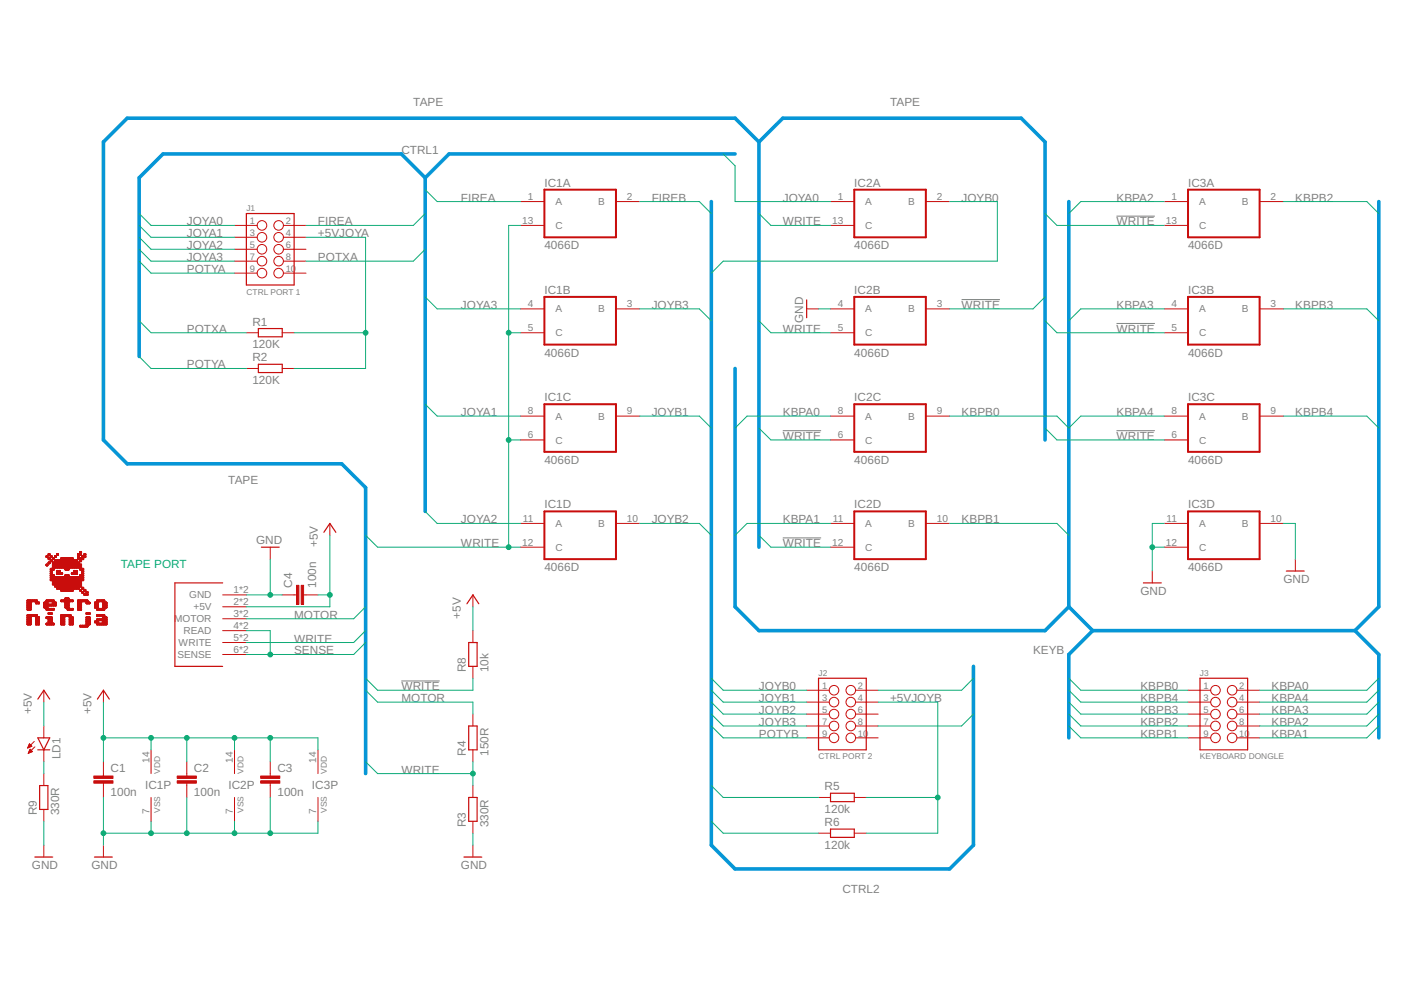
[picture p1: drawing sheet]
<svg xmlns="http://www.w3.org/2000/svg" width="297mm" height="210mm" viewBox="0 0 297 210" stroke-linecap="round" stroke-linejoin="round" font-family="sans-serif">
<defs><g id="words">
<g font-size="2.5" fill="#808080">
<text x="87.6" y="22.5">TAPE</text>
<text x="188.7" y="22.5">TAPE</text>
<text x="85.1" y="32.6">CTRL1</text>
<text x="115.4" y="39.6">IC1A</text>
<text x="181.1" y="39.6">IC2A</text>
<text x="251.9" y="39.6">IC3A</text>
<text x="39.6" y="47.8">JOYA0</text>
<text x="67.4" y="47.8">FIREA</text>
<text x="97.7" y="42.7">FIREA</text>
<text x="138.2" y="42.7">FIREB</text>
<text x="166" y="42.7">JOYA0</text>
<text x="166" y="47.8">WRITE</text>
<text x="203.9" y="42.7">JOYB0</text>
<text x="236.7" y="47.8">WRITE</text>
<text x="236.7" y="42.7">KBPA2</text>
<text x="274.6" y="42.7">KBPB2</text>
<text x="39.6" y="50.3">JOYA1</text>
<text x="39.6" y="52.9">JOYA2</text>
<text x="67.4" y="50.3">+5VJOYA</text>
<text x="115.4" y="52.9">4066D</text>
<text x="181.1" y="52.9">4066D</text>
<text x="251.9" y="52.9">4066D</text>
<text x="39.6" y="55.4">JOYA3</text>
<text x="39.6" y="57.9">POTYA</text>
<text x="67.4" y="55.4">POTXA</text>
<text x="97.7" y="65.5">JOYA3</text>
<text x="115.4" y="62.3">IC1B</text>
<text x="138.2" y="65.5">JOYB3</text>
<text x="181.1" y="62.3">IC2B</text>
<text x="203.9" y="65.5">WRITE</text>
<text x="236.7" y="65.5">KBPA3</text>
<text x="251.9" y="62.3">IC3B</text>
<text x="274.6" y="65.5">KBPB3</text>
<text x="39.6" y="70.5">POTXA</text>
<text x="53.5" y="69">R1</text>
<text x="166" y="70.5">WRITE</text>
<text x="170.3" y="68.5" transform="rotate(-90 170.3 68.5)">GND</text>
<text x="236.7" y="70.5">WRITE</text>
<text x="53.5" y="73.8">120K</text>
<text x="53.5" y="76.6">R2</text>
<text x="115.4" y="75.6">4066D</text>
<text x="181.1" y="75.6">4066D</text>
<text x="251.9" y="75.6">4066D</text>
<text x="39.6" y="78.1">POTYA</text>
<text x="53.5" y="81.4">120K</text>
<text x="97.7" y="88.2">JOYA1</text>
<text x="115.4" y="85.1">IC1C</text>
<text x="138.2" y="88.2">JOYB1</text>
<text x="166" y="88.2">KBPA0</text>
<text x="181.1" y="85.1">IC2C</text>
<text x="203.9" y="88.2">KBPB0</text>
<text x="236.7" y="88.2">KBPA4</text>
<text x="251.9" y="85.1">IC3C</text>
<text x="274.6" y="88.2">KBPB4</text>
<text x="166" y="93.3">WRITE</text>
<text x="236.7" y="93.3">WRITE</text>
<text x="115.4" y="98.3">4066D</text>
<text x="181.1" y="98.3">4066D</text>
<text x="251.9" y="98.3">4066D</text>
<text x="48.4" y="102.6">TAPE</text>
<text x="115.4" y="107.8">IC1D</text>
<text x="181.1" y="107.8">IC2D</text>
<text x="251.9" y="107.8">IC3D</text>
<text x="97.7" y="111">JOYA2</text>
<text x="138.2" y="111">JOYB2</text>
<text x="166" y="111">KBPA1</text>
<text x="203.9" y="111">KBPB1</text>
<text x="54.3" y="115.3">GND</text>
<text x="67.4" y="116" transform="rotate(-90 67.4 116)">+5V</text>
<text x="97.7" y="116">WRITE</text>
<text x="166" y="116">WRITE</text>
<text x="62" y="124.6" transform="rotate(-90 62 124.6)">C4</text>
<text x="67" y="124.6" transform="rotate(-90 67 124.6)">100n</text>
<text x="115.4" y="121.1">4066D</text>
<text x="181.1" y="121.1">4066D</text>
<text x="251.9" y="121.1">4066D</text>
<text x="272.1" y="123.6">GND</text>
<text x="62.4" y="131.2">MOTOR</text>
<text x="97.7" y="131.2" transform="rotate(-90 97.7 131.2)">+5V</text>
<text x="241.8" y="126.1">GND</text>
<text x="62.4" y="136.2">WRITE</text>
<text x="62.4" y="138.8">SENSE</text>
<text x="98.8" y="142.6" transform="rotate(-90 98.8 142.6)">R8</text>
<text x="103.5" y="142.6" transform="rotate(-90 103.5 142.6)">10k</text>
<text x="219" y="138.8">KEYB</text>
<text x="85.1" y="148.9">MOTOR</text>
<text x="85.1" y="146.3">WRITE</text>
<text x="160.9" y="148.9">JOYB1</text>
<text x="160.9" y="146.3">JOYB0</text>
<text x="188.7" y="148.9">+5VJOYB</text>
<text x="241.8" y="146.3">KBPB0</text>
<text x="241.8" y="148.9">KBPB4</text>
<text x="269.6" y="146.3">KBPA0</text>
<text x="269.6" y="148.9">KBPA4</text>
<text x="6.8" y="151.4" transform="rotate(-90 6.8 151.4)">+5V</text>
<text x="19.4" y="151.4" transform="rotate(-90 19.4 151.4)">+5V</text>
<text x="160.9" y="153.9">JOYB3</text>
<text x="160.9" y="151.4">JOYB2</text>
<text x="241.8" y="153.9">KBPB2</text>
<text x="241.8" y="151.4">KBPB3</text>
<text x="269.6" y="153.9">KBPA2</text>
<text x="269.6" y="151.4">KBPA3</text>
<text x="12.8" y="161" transform="rotate(-90 12.8 161)">LD1</text>
<text x="98.8" y="160.2" transform="rotate(-90 98.8 160.2)">R4</text>
<text x="103.5" y="160.2" transform="rotate(-90 103.5 160.2)">150R</text>
<text x="160.9" y="156.4">POTYB</text>
<text x="241.8" y="156.4">KBPB1</text>
<text x="269.6" y="156.4">KBPA1</text>
<text x="23.4" y="163.7">C1</text>
<text x="30.8" y="167.2">IC1P</text>
<text x="41.1" y="163.7">C2</text>
<text x="48.5" y="167.2">IC2P</text>
<text x="58.8" y="163.7">C3</text>
<text x="66.1" y="167.2">IC3P</text>
<text x="85.1" y="164">WRITE</text>
<text x="174.8" y="167.6">R5</text>
<text x="7.8" y="172.9" transform="rotate(-90 7.8 172.9)">R9</text>
<text x="12.6" y="172.9" transform="rotate(-90 12.6 172.9)">330R</text>
<text x="23.4" y="168.7">100n</text>
<text x="41.1" y="168.7">100n</text>
<text x="58.8" y="168.7">100n</text>
<text x="174.8" y="172.4">120k</text>
<text x="98.8" y="175.4" transform="rotate(-90 98.8 175.4)">R3</text>
<text x="103.5" y="175.4" transform="rotate(-90 103.5 175.4)">330R</text>
<text x="174.8" y="179.9">120k</text>
<text x="174.8" y="175.2">R6</text>
<text x="6.8" y="184.2">GND</text>
<text x="19.4" y="184.2">GND</text>
<text x="97.7" y="184.2">GND</text>
<text x="178.6" y="189.3">CTRL2</text>
</g>
<text font-size="2.5" fill="#0dab76" x="25.6" y="120.3">TAPE PORT</text>
<g font-size="2.1" fill="#808080">
<text x="110.7" y="47.4">13</text>
<text x="111.9" y="42.4">1</text>
<text x="117.7" y="43.5">A</text>
<text x="126.8" y="43.5">B</text>
<text x="132.9" y="42.4">2</text>
<text x="176.4" y="47.4">13</text>
<text x="177.6" y="42.4">1</text>
<text x="183.5" y="43.5">A</text>
<text x="192.6" y="43.5">B</text>
<text x="198.6" y="42.4">2</text>
<text x="247.2" y="47.4">13</text>
<text x="248.4" y="42.4">1</text>
<text x="254.2" y="43.5">A</text>
<text x="263.3" y="43.5">B</text>
<text x="269.4" y="42.4">2</text>
<text x="117.7" y="48.6">C</text>
<text x="183.5" y="48.6">C</text>
<text x="254.2" y="48.6">C</text>
<text x="111.9" y="65.1">4</text>
<text x="132.9" y="65.1">3</text>
<text x="177.6" y="65.1">4</text>
<text x="198.6" y="65.1">3</text>
<text x="248.4" y="65.1">4</text>
<text x="269.4" y="65.1">3</text>
<text x="111.9" y="70.2">5</text>
<text x="117.7" y="66.2">A</text>
<text x="117.7" y="71.3">C</text>
<text x="126.8" y="66.3">B</text>
<text x="177.6" y="70.2">5</text>
<text x="183.5" y="66.2">A</text>
<text x="183.5" y="71.3">C</text>
<text x="192.6" y="66.3">B</text>
<text x="248.4" y="70.2">5</text>
<text x="254.2" y="66.2">A</text>
<text x="254.2" y="71.3">C</text>
<text x="263.3" y="66.3">B</text>
<text x="111.9" y="87.9">8</text>
<text x="117.7" y="89">A</text>
<text x="126.8" y="89">B</text>
<text x="132.9" y="87.9">9</text>
<text x="177.6" y="87.9">8</text>
<text x="183.5" y="89">A</text>
<text x="192.6" y="89">B</text>
<text x="198.6" y="87.9">9</text>
<text x="248.4" y="87.9">8</text>
<text x="254.2" y="89">A</text>
<text x="263.3" y="89">B</text>
<text x="269.4" y="87.9">9</text>
<text x="111.9" y="92.9">6</text>
<text x="117.7" y="94">C</text>
<text x="177.6" y="92.9">6</text>
<text x="183.5" y="94">C</text>
<text x="248.4" y="92.9">6</text>
<text x="254.2" y="94">C</text>
<text x="110.9" y="110.6">11</text>
<text x="117.7" y="111.7">A</text>
<text x="126.8" y="111.7">B</text>
<text x="132.9" y="110.6">10</text>
<text x="176.6" y="110.6">11</text>
<text x="183.5" y="111.7">A</text>
<text x="192.6" y="111.7">B</text>
<text x="198.6" y="110.6">10</text>
<text x="247.3" y="110.6">11</text>
<text x="254.2" y="111.7">A</text>
<text x="263.3" y="111.7">B</text>
<text x="269.4" y="110.6">10</text>
<text x="110.7" y="115.7">12</text>
<text x="117.7" y="116.8">C</text>
<text x="176.4" y="115.7">12</text>
<text x="183.5" y="116.8">C</text>
<text x="247.2" y="115.7">12</text>
<text x="254.2" y="116.8">C</text>
<text x="49.5" y="125.8">1*2</text>
<text x="37" y="131.9">MOTOR</text>
<text x="40.1" y="126.9">GND</text>
<text x="41" y="129.4">+5V</text>
<text x="49.5" y="128.3">2*2</text>
<text x="49.5" y="130.8">3*2</text>
<text x="37.9" y="137">WRITE</text>
<text x="38.9" y="134.5">READ</text>
<text x="49.5" y="133.4">4*2</text>
<text x="49.5" y="135.9">5*2</text>
<text x="37.6" y="139.5">SENSE</text>
<text x="49.5" y="138.4">6*2</text>
<text x="31.7" y="161.7" transform="rotate(-90 31.7 161.7)">14</text>
<text x="49.4" y="161.7" transform="rotate(-90 49.4 161.7)">14</text>
<text x="67.1" y="161.7" transform="rotate(-90 67.1 161.7)">14</text>
<text x="31.7" y="172.6" transform="rotate(-90 31.7 172.6)">7</text>
<text x="49.4" y="172.6" transform="rotate(-90 49.4 172.6)">7</text>
<text x="67.1" y="172.6" transform="rotate(-90 67.1 172.6)">7</text>
</g>
<g font-size="2" fill="#808080">
<text x="53" y="47.5">1</text>
<text x="60.6" y="47.5">2</text>
<text x="53" y="50.1">3</text>
<text x="53" y="52.6">5</text>
<text x="60.6" y="50.1">4</text>
<text x="60.6" y="52.6">6</text>
<text x="53" y="55.1">7</text>
<text x="53" y="57.7">9</text>
<text x="60.6" y="55.1">8</text>
<text x="60.6" y="57.7">10</text>
<text x="174.3" y="146.1">1</text>
<text x="174.3" y="148.6">3</text>
<text x="181.9" y="146.1">2</text>
<text x="181.9" y="148.6">4</text>
<text x="255.2" y="146.1">1</text>
<text x="255.2" y="148.6">3</text>
<text x="262.8" y="146.1">2</text>
<text x="262.8" y="148.6">4</text>
<text x="174.3" y="151.1">5</text>
<text x="174.3" y="153.7">7</text>
<text x="181.9" y="151.1">6</text>
<text x="181.9" y="153.7">8</text>
<text x="255.2" y="151.1">5</text>
<text x="255.2" y="153.7">7</text>
<text x="262.8" y="151.1">6</text>
<text x="262.8" y="153.7">8</text>
<text x="174.3" y="156.2">9</text>
<text x="181.9" y="156.2">10</text>
<text x="255.2" y="156.2">9</text>
<text x="262.8" y="156.2">10</text>
</g>
<g font-size="1.8" fill="#808080">
<text x="52.2" y="44.8">J1</text>
<text x="52.2" y="62.5">CTRL PORT 1</text>
<text x="173.5" y="143.3">J2</text>
<text x="254.4" y="143.3">J3</text>
<text x="173.5" y="161">CTRL PORT 2</text>
<text x="254.4" y="161">KEYBOARD DONGLE</text>
<text x="33.9" y="164" transform="rotate(-90 33.9 164)">VDD</text>
<text x="51.6" y="164" transform="rotate(-90 51.6 164)">VDD</text>
<text x="69.3" y="164" transform="rotate(-90 69.3 164)">VDD</text>
<text x="33.9" y="172.4" transform="rotate(-90 33.9 172.4)">VSS</text>
<text x="51.6" y="172.4" transform="rotate(-90 51.6 172.4)">VSS</text>
<text x="69.3" y="172.4" transform="rotate(-90 69.3 172.4)">VSS</text>
</g>
</g></defs>
<path d="M236.7 45.8h8.2M203.9 63.5h8.1M236.7 68.6h8.2M166 91.3h8.1M236.7 91.3h8.2M166 114h8.1M85.1 144.4h8.1" fill="none" stroke="#808080" stroke-width=".21"/>
<path d="M115.4 40.2h15.2v10.1h-15.2zM181.1 40.2h15.2v10.1h-15.2zM251.9 40.2h15.2v10.1h-15.2zM115.4 62.9h15.2v10.2h-15.2zM181.1 62.9h15.2v10.2h-15.2zM251.9 62.9h15.2v10.2h-15.2zM115.4 85.7h15.2v10.1h-15.2zM181.1 85.7h15.2v10.1h-15.2zM251.9 85.7h15.2v10.1h-15.2zM115.4 108.4h15.2v10.2h-15.2zM181.1 108.4h15.2v10.2h-15.2zM251.9 108.4h15.2v10.2h-15.2z" fill="none" stroke="#c90d0c" stroke-width=".42"/>
<g fill="none" stroke="#c90d0c" stroke-width=".21">
<path d="M49.7 47.8h4.8M49.7 50.3h4.8M49.7 52.9h4.8M49.7 55.4h4.8M49.7 57.9h4.8M60.1 47.8h4.8M60.1 50.3h4.8M60.1 52.9h4.8M60.1 55.4h4.8M60.1 57.9h4.8M110.4 42.7h5M110.4 47.8h5"/>
<path d="M130.6 42.7h5M176.1 42.7h5M176.1 47.8h5M196.3 42.7h5M246.8 42.7h5.1M246.8 47.8h5.1M267.1 42.7h5M52.2 70.5h2.6M52.2 78.1h2.6M59.8 70.5h2.6M59.8 78.1h2.6M110.4 65.5h5"/>
<path d="M110.4 70.5h5M130.6 65.5h5M171 65.5h2.5M176.1 65.5h5M176.1 70.5h5M196.3 65.5h5M246.8 65.5h5.1M246.8 70.5h5.1M267.1 65.5h5M110.4 88.2h5M110.4 93.3h5M130.6 88.2h5"/>
<path d="M176.1 88.2h5M176.1 93.3h5M196.3 88.2h5M246.8 88.2h5.1M246.8 93.3h5.1M267.1 88.2h5M9.8 117.9v.2M9.8 119.7v.2M9.8 119.9v.1M9.8 119.9h.3M9.8 119.8h.3M9.8 119.7h.3"/>
<path d="M9.8 118.1l.1 .1M9.8 118.1h.3M9.8 118h.3M9.8 117.9h.3M9.8 117.9h.1M9.8 120h.3M9.8 119.6v.1M9.8 119.6l.3 .1M9.9 118.2h.2M9.9 119.6h-.1M9.9 117.8l-.1 .1M10.1 119.6v.1"/>
<path d="M10.1 117.8v.1M10.1 117.9h.1M10.1 119.7h.1M10.1 118.2h-.2M10.1 117.9v.2M10.1 119.7v.2M10.1 119.9v.1M10.1 118.1v.1M10.2 117.5v.1M10.2 118.4v.1M10.2 119.3v.1M10.2 117.6v.1"/>
<path d="M10.2 118.5l.4 .1M10.2 119.4v.1M10.2 119.5h.4M10.2 119.4h.4M10.2 119.3h.4M10.2 119.2h.4M10.2 118.6h.4M10.2 118.5h.4M10.2 118.4h.4M10.2 118.3l.4 .1M10.2 117.6h.4M10.2 117.5h.4"/>
<path d="M10.2 117.4v.1M10.2 118.3v.1M10.2 119.5h.1M10.2 119.2v.1M10.2 118.3h.4M10.2 117.4h.4M10.2 117.7h.4M10.3 118.6h.3M10.3 118.3l.3 .1M10.3 119.2l.3 .1M10.3 119.2h-.1M10.3 118.3h-.1"/>
<path d="M10.6 117.4v.1M10.6 119.5h-.1M10.6 117.5v.2M10.6 118.4v.2M10.6 119.3v.1M10.6 119.4v.1M10.6 119.4h-.4M10.6 118.6h.1M10.6 117.7h.1M10.6 117.6l-.4 .1M10.7 117.9v.2M10.7 118.8v.2"/>
<path d="M10.7 118.1v.1M10.7 119v.1M10.7 118h.3M10.7 117.9h.3M10.7 118.9h.3M10.7 118.8h.3M10.7 118.2h.3M10.7 119.1h.3M10.7 118.7h.3M10.7 119h.3M10.7 117.9h.1M10.7 118.7v.1"/>
<path d="M10.8 117.8l-.1 .1M10.8 118.7h-.1M10.9 117.8l.1 .1M10.9 118.7l.1 .1M11 117.9h.1M11 118.8h.1M11 118.1l-.3 .1M11 117.9v.2M11 118.8v.2M11 118.1h-.3M11 118.1v.1M11 119h-.3"/>
<path d="M11 119v.1M11.1 118.4v.1M11.1 119.3v.1M11.1 119.7v.2M11.1 119.9v.1M11.1 119.4v.1M11.1 119.4h.4M11.1 119.3h.4M11.1 119.8h.4M11.1 119.7h.4M11.1 118.6h.4M11.1 118.5h.4"/>
<path d="M11.1 118.4h.4M11.1 118.3l.4 .1M11.1 118.5v.1M11.1 120h.4M11.1 119.5h.4M11.1 119.2h.4M11.1 118.3h.4M11.1 119.5h.1M11.2 119.6l-.1 .1M11.2 119.2l-.1 .1M11.2 119.5h.3M11.2 118.6h.3"/>
<path d="M11.2 118.3l-.1 .1M11.2 119.2h.3M11.2 118.3h.3M11.2 119.6h.1M11.2 118.3h.1M11.2 119.2h.1M11.4 119.6l.1 .1M11.5 118.3v.1M11.5 119.7h.1M11.5 119.5h-.1M11.5 119.2v.1M11.5 119.9l-.4 .1"/>
<path d="M11.5 119.9v.1M11.5 118.4v.2M11.5 119.3v.1M11.5 119.7v.2M11.5 119.9h-.4M11.5 118.6h.1M11.5 119.4v.1M11.6 119.4l.1 .1M11.6 119v.1M11.6 118.1v.1M11.6 117.9v.2M11.6 118.8v.2"/>
<path d="M11.6 119.3v.1M11.6 119.7v.2M11.6 119.9v.1M11.6 119.4h.3M11.6 119.3h.3M11.6 119.9h.3M11.6 119.8h.3M11.6 119.7h.3M11.6 118.1h.3M11.6 118h.3M11.6 117.9h.3M11.6 119h.3"/>
<path d="M11.6 118.9h.3M11.6 118.8h.3M11.6 119.5h.3M11.6 119.2h.3M11.6 119.1h.3M11.6 118.7v.1M11.6 118.7h.3M11.6 117.9h.1M11.7 119.6l-.1 .1M11.7 117.8l-.1 .1M11.7 118.7h-.1M11.8 117.8l.1 .1"/>
<path d="M11.8 119.6l.1 .1M11.8 119.2h.1M11.8 118.7l.1 .1M11.9 119.2l-.3 .1M11.9 119.5h-.1M11.9 119.7h.1M11.9 119.2v.1M11.9 118.8h.1M11.9 119.9l-.3 .1M11.9 117.9v.2M11.9 118.8v.2M11.9 119.3v.1"/>
<path d="M11.9 119.7v.2M11.9 118.1l-.3 .1M11.9 119.4v.1M11.9 119l-.1 .1M12 119.4v.1M12 119v.1M12 119.9v.1M12 117.5v.1M12 118.8v.2M12 119.3v.1M12 119.7v.2M12 119.4h.4"/>
<path d="M12 119.3h.4M12 119.9h.4M12 119.8h.4M12 119.7h.4M12 117.6h.4M12 117.5h.4M12 117.6v.1M12 119h.4M12 118.9h.4M12 118.8h.4M12 119.5h.4M12 119.2h.4"/>
<path d="M12 120h.3M12 117.7h.3M12 117.7h.4M12 119.5h.1M12 119.1h.3M12 119.6v.1M12 118.7v.1M12 119.5h.3M12 117.4h.4M12 119.2v.1M12 118.7h.3M12 117.4v.1"/>
<path d="M12.1 119.6h-.1M12.1 118.7h-.1M12.3 118.7l.1 .1M12.3 119.6l.1 .1M12.3 119.5h.1M12.4 119.7h.1M12.4 117.4v.1M12.4 119.2v.1M12.4 119.4l-.1 .1M12.4 117.5v.2M12.4 118.8v.2M12.4 119.3v.1"/>
<path d="M12.4 119.7v.2M12.4 119.9l-.1 .1M12.4 119l-.1 .1M12.4 117.7h-.1M12.4 119.4l.1 .1M12.4 119l.2 .1M12.4 119.9h.4M12.4 119.4h.4M12.4 119.3h.4M12.4 119.8h.4M12.4 119.7h.4M12.4 119h.4"/>
<path d="M12.4 118.9h.4M12.4 118.8h.4M12.5 119.5h.3M12.5 119.2h.3M12.5 119.7h.3M12.5 119.9h.3M12.5 119h.3M12.5 118.7l-.1 .1M12.5 119.5h.1M12.5 118.7h.3M12.6 119.2l-.2 .1M12.6 119.6l-.2 .1"/>
<path d="M12.6 118.7h-.1M12.7 119.6l.1 .1M12.7 118.7l.1 .1M12.8 119.5h-.1M12.8 119.7h.1M12.8 119.2v.1M12.8 118.8h.1M12.8 118.8v.2M12.8 119.3v.1M12.8 119.7v.2M12.8 119.4v.1M12.8 119l-.3 .1"/>
<path d="M12.9 118.4v.1M12.9 118.8v.2M12.9 119.3v.1M12.9 119.7v.3M12.9 119.4v.1M12.9 118.5v.1M12.9 119.4h.4M12.9 119.3h.4M12.9 119.8h.4M12.9 119.7h.4M12.9 118.5h.4M12.9 118.4h.4"/>
<path d="M12.9 119h.4M12.9 118.9h.4M12.9 118.8h.4M12.9 119v.1M12.9 119.2h.4M12.9 119.9h.4M12.9 118.3h.4M12.9 119.6v.1M12.9 120h.3M12.9 119.5h.4M12.9 119.6l.4 .1M12.9 118.6h.3"/>
<path d="M12.9 119.2v.1M12.9 119.5h.1M12.9 118.7v.1M12.9 119.1h.3M12.9 118.7h.3M12.9 118.3v.1M13 118.6h.2M13 118.3h.2M13 119.2h.2M13 119.6h-.1M13 119.2h-.1M13 118.7h-.1"/>
<path d="M13 118.3h-.1M13.2 119.6l.1 .1M13.2 118.7l.1 .1M13.2 119.2h.1M13.2 118.3h.1M13.2 119.5h.1M13.2 119.1h.1M13.3 119.2v.1M13.3 119.7h.1M13.3 118.3v.1M13.3 118.8h.1M13.3 118.4v.2"/>
<path d="M13.3 118.8v.2M13.3 119.3v.1M13.3 119.7v.2M13.3 119.9l-.1 .1M13.3 119.5h-.4M13.3 118.6h-.4M13.3 119.4l-.1 .1M13.3 119l-.1 .1M13.3 118.6h-.1M13.3 118.4v.1M13.3 119.4l.1 .1M13.3 118.5l.4 .1"/>
<path d="M13.3 119l.1 .1M13.3 119.9l.1 .1M13.3 119.4h.4M13.3 119.3h.4M13.3 119.8h.4M13.3 119.7h.4M13.3 118.5h.4M13.3 118.4h.4M13.3 119h.4M13.3 118.9h.4M13.3 118.8h.4M13.4 119.2h.3"/>
<path d="M13.4 119.9h.3M13.4 119.7h.3M13.4 118.6h.3M13.4 118.8h.3M13.4 119.6l-.1 .1M13.4 119.2l.3 .1M13.4 118.3l-.1 .1M13.4 118.7l-.1 .1M13.4 120h.3M13.4 119.5h.3M13.4 119.6l.3 .1M13.4 118.3h.3"/>
<path d="M13.4 119.2l-.1 .1M13.4 119.5h.1M13.4 118.7h.3M13.4 119h.3M13.4 119.1h.1M13.5 118.7h-.1M13.5 119.6h-.1M13.5 118.3h-.1M13.6 118.7l.1 .1M13.6 119.6l.1 .1M13.6 118.3h.1M13.7 118.3v.1"/>
<path d="M13.7 119.7h.1M13.7 119.1h-.3M13.7 119.5h-.1M13.7 119.4v.1M13.7 118.4v.2M13.7 118.8v.2M13.7 119.3v.1M13.7 119.7v.2M13.7 118.6h.1M13.7 119.5h-.3M13.7 119.9v.1M13.7 119v.1"/>
<path d="M13.8 118.4v.1M13.8 118.8v.2M13.8 119.3v.1M13.8 119.7v.2M13.8 119.9v.1M13.8 119.4v.1M13.8 119v.1M13.8 119.5h.4M13.8 119.4h.4M13.8 119.3h.4M13.8 119.2h.4M13.8 119.9h.4"/>
<path d="M13.8 119.8h.4M13.8 119.7h.4M13.8 118.6h.4M13.8 118.5h.4M13.8 118.4h.4M13.8 118.3h.4M13.8 119h.4M13.8 118.9h.4M13.8 118.8h.4M13.8 118.5v.1M13.8 118.3v.1M13.8 118.3h.3"/>
<path d="M13.8 119.5h.3M13.8 120h.3M13.8 119.6l.3 .1M13.8 119.9h.3M13.8 118.6h.3M13.8 119.1h.3M13.8 118.7h.3M13.8 119h.3M13.8 119.6v.1M13.8 119.5h.1M13.8 118.7v.1M13.9 119.6h-.1"/>
<path d="M13.9 118.7h-.1M14.1 119.6v.1M14.1 118.7v.1M14.1 118.3l.1 .1M14.1 118.8h.1M14.1 119.7h.1M14.1 119.2l.1 .1M14.1 119.2l-.3 .1M14.1 119.5h.1M14.1 119.1h.1M14.2 119l-.1 .1M14.2 118.4v.2"/>
<path d="M14.2 118.8v.2M14.2 119.3v.1M14.2 119.7v.2M14.2 119.4l-.1 .1M14.2 119.9l-.1 .1M14.2 118.6h-.1M14.2 118.4v.1M14.2 119.9l.1 .1M14.2 119.4l.1 .1M14.2 119l.1 .1M14.2 119.5h.4M14.2 119.4h.4"/>
<path d="M14.2 119.3h.4M14.2 119.2h.4M14.2 119.9h.4M14.2 119.8h.4M14.2 119.7h.4M14.2 118.5l.4 .1M14.2 118.6h.4M14.2 118.5h.4M14.2 118.4h.4M14.2 118.3l.4 .1M14.2 118.9h.4M14.2 118.8h.4"/>
<path d="M14.3 120h.3M14.3 119.5h.3M14.3 119.7h.3M14.3 119.9h.3M14.3 118.3h.3M14.3 119.1h.3M14.3 118.7h.3M14.3 119h.3M14.3 119.6l-.1 .1M14.3 119.2l-.1 .1M14.3 119.5h.1M14.3 118.7l-.1 .1"/>
<path d="M14.3 118.3l-.1 .1M14.3 118.6h.3M14.3 118.3l.3 .1M14.3 119.2l.3 .1M14.4 119.6h-.1M14.4 119.2h-.1M14.4 118.7h-.1M14.4 118.3h-.1M14.5 119.6l.1 .1M14.5 118.7l.1 .1M14.6 119.7h.1M14.6 119.5h-.1"/>
<path d="M14.6 119.4v.1M14.6 119v.1M14.6 118.6h.1M14.6 118.4v.2M14.6 118.8v.2M14.6 119.3v.1M14.6 119.7v.2M14.6 119.9v.1M14.6 119.4h-.4M14.6 119h-.4M14.7 118.4v.1M14.7 118.8v.2"/>
<path d="M14.7 119.3v.1M14.7 119.7v.2M14.7 119.9v.1M14.7 119.4v.1M14.7 119v.1M14.7 119.5h.3M14.7 119.4h.4M14.7 119.3h.4M14.7 119.2h.3M14.7 119.8h.4M14.7 119.7h.4M14.7 119.7h.3"/>
<path d="M14.7 118.6h.3M14.7 118.5h.4M14.7 118.4h.4M14.7 118.3l.4 .1M14.7 118.9h.4M14.7 118.8h.4M14.7 118.8h.3M14.7 118.5v.1M14.7 120h.3M14.7 118.3h.3M14.7 119.1h.3M14.7 118.7h.3"/>
<path d="M14.7 119h.3M14.7 119.5h.1M14.7 118.7v.1M14.7 119.6v.1M14.7 118.3v.1M14.8 118.3h.2M14.8 119.6h-.1M14.8 118.7h-.1M14.8 118.3h-.1M15 119.6v.1M15 119.2h.1M15 118.7v.1"/>
<path d="M15 118.3h.1M15 119.2l-.3 .1M15 119.7h.1M15 118.3l.1 .1M15 119.5h-.1M15 119.2l.1 .1M15 118.8h.1M15 119.9l-.3 .1M15.1 118.6h-.1M15.1 118.4v.2M15.1 118.8v.2M15.1 119.3v.1"/>
<path d="M15.1 119.7v.2M15.1 119.9l-.1 .1M15.1 119.4l-.1 .1M15.1 119l-.1 .1M15.1 119.9h-.4M15.1 119h-.4M15.1 118.4v.1M15.1 119.4l.1 .1M15.1 119.9l.1 .1M15.1 119.4h.4M15.1 119.3h.4M15.1 119.9h.4"/>
<path d="M15.1 119.8h.4M15.1 119.7h.4M15.1 118.6h.4M15.1 118.5h.4M15.1 118.4h.4M15.1 118.3l.4 .1M15.1 119h.4M15.1 118.9h.4M15.1 118.8h.4M15.1 119l.1 .1M15.1 118.5l.1 .1M15.2 119.5h.3"/>
<path d="M15.2 119.2h.3M15.2 120h.3M15.2 119.7h.3M15.2 118.6h.3M15.2 118.3h.3M15.2 119.5h.1M15.2 119h.3M15.2 119.1h.1M15.2 119.2l-.1 .1M15.2 118.7l-.1 .1M15.2 119.6l-.1 .1M15.2 118.3l-.1 .1"/>
<path d="M15.2 118.7h.3M15.2 119.1h.2M15.2 118.7h.1M15.2 119.6h.1M15.2 118.3h.1M15.2 119.2h.1M15.4 119.6l.1 .1M15.4 118.7l.1 .1M15.5 119.1h-.1M15.5 119.7h.1M15.5 119.5h-.1M15.5 119.2v.1"/>
<path d="M15.5 118.8h.1M15.5 118.3v.1M15.5 119.9l-.3 .1M15.5 118.6h.1M15.5 118.4v.2M15.5 118.8v.2M15.5 119.3v.1M15.5 119.7v.2M15.5 119.9v.1M15.5 119.4v.1M15.5 119v.1M15.6 119.9v.1"/>
<path d="M15.6 118.8v.2M15.6 119.3v.1M15.6 119.7v.2M15.6 119.4h.4M15.6 119.3h.4M15.6 119.9h.4M15.6 119.8h.4M15.6 119.7h.4M15.6 119h.4M15.6 118.9h.4M15.6 118.8h.4M15.6 119.4l.1 .1"/>
<path d="M15.6 119v.1M15.6 119.5h.3M15.6 119.2h.3M15.6 119.7h.3M15.6 119.9h.3M15.6 119.1h.3M15.6 119h.3M15.6 118.7v.1M15.6 118.7h.3M15.7 119.6l-.1 .1M15.7 118.7h-.1M15.9 119.6v.1"/>
<path d="M15.9 119.2h.1M15.9 118.7v.1M15.9 119.2l-.3 .1M15.9 119.5h.1M15.9 119.7h.1M15.9 119.2l.1 .1M15.9 118.8h.1M16 119.4l-.1 .1M16 119l-.1 .1M16 119.9l-.4 .1M16 118.8v.2M16 119.3v.1"/>
<path d="M16 119.7v.2M16 119.9v.1M16 119v.1M16 119.4h.4M16 119.3h.4M16 119.9h.4M16 119.8h.4M16 119.7h.4M16 119h.4M16 118.9h.4M16 118.8h.4M16 119.4v.1"/>
<path d="M16 120h.4M16 119.5h.4M16 119.2h.4M16 119.1h.3M16 119.5h.1M16.1 119.2l-.1 .1M16.1 118.7l-.1 .1M16.1 119.5h.3M16.1 118.7h.3M16.1 119.6l-.1 .1M16.1 118.7h.1M16.1 119.6h.1"/>
<path d="M16.3 119.6l.1 .1M16.3 119.2h.1M16.3 118.7l.1 .1M16.3 119.2h-.2M16.4 119.5h-.1M16.4 119.1h-.1M16.4 118.8h.1M16.4 119.7h.1M16.4 119.2v.1M16.4 119.4v.1M16.4 119v.1M16.4 119.9v.1"/>
<path d="M16.4 118.8v.2M16.4 119.3v.1M16.4 119.7v.2M16.5 117.5v.1M16.5 117.9v.2M16.5 118.4v.1M16.5 119.3v.1M16.5 119.7v.2M16.5 119.4v.1M16.5 118.5v.1M16.5 117.6v.1M16.5 119.4h.3"/>
<path d="M16.5 119.3h.3M16.5 119.9h.3M16.5 119.8h.3M16.5 119.7h.3M16.5 118.1h.3M16.5 118h.3M16.5 117.9h.3M16.5 118.5h.3M16.5 118.4h.3M16.5 117.6h.3M16.5 117.5h.3M16.5 119.9v.1"/>
<path d="M16.5 118.1v.1M16.5 119.5h.3M16.5 119.2h.3M16.5 118.3h.3M16.5 117.7h.3M16.5 117.4v.1M16.5 119.6v.1M16.5 117.9h.1M16.5 120h.3M16.5 119.6l.3 .1M16.5 118.2h.3M16.5 118.6h.3"/>
<path d="M16.5 117.4h.3M16.5 119.2v.1M16.5 119.5h.1M16.5 118.3v.1M16.6 119.2h.2M16.6 118.3h.2M16.6 119.2h-.1M16.6 118.3h-.1M16.6 119.6h-.1M16.6 117.8l-.1 .1M16.7 119.6l.1 .1M16.7 117.8l.1 .1"/>
<path d="M16.7 118.3h.1M16.8 119.5h-.1M16.8 119.7h.1M16.8 119.2v.1M16.8 117.9h.1M16.8 117.4v.1M16.8 118.3v.1M16.8 118.1v.1M16.8 117.7h.1M16.8 119.9v.1M16.8 119.4v.1M16.8 117.5v.2"/>
<path d="M16.8 117.9v.2M16.8 118.4v.2M16.8 119.3v.1M16.8 119.7v.2M16.8 118.6h-.3M16.8 118.6h.1M16.9 119.9h.4M16.9 117v.2M16.9 117.5v.1M16.9 118.4v.1M16.9 118.8v.2M16.9 119.7v.2"/>
<path d="M16.9 118.5l.1 .1M16.9 119.8h.4M16.9 119.7h.4M16.9 118.5h.4M16.9 118.4h.4M16.9 117.6h.4M16.9 117.5h.4M16.9 119l.3 .1M16.9 119h.4M16.9 118.9h.4M16.9 118.8h.4M16.9 117.6l.1 .1"/>
<path d="M16.9 117.2l.1 .1M16.9 117.2h.4M16.9 117.1h.4M16.9 117h.4M16.9 118.3h.4M17 117.4l-.1 .1M17 118.7l-.1 .1M17 119.6l.3 .1M17 118.6h.3M17 117.4h.3M17 117.7h.3M17 118.7l.3 .1"/>
<path d="M17 119.6l-.1 .1M17 117.3h.2M17 116.9l.3 .1M17 116.9l-.1 .1M17 118.7h.1M17 119.6h.1M17.2 119.6l.1 .1M17.3 117.3h-.1M17.3 118.8h.1M17.3 119.7h.1M17.3 118.3l-.4 .1M17.3 117.4v.1"/>
<path d="M17.3 117v.1M17.3 118.3v.1M17.3 117.7h-.3M17.3 117.1v.1M17.3 117.5v.2M17.3 118.4v.2M17.3 118.8v.2M17.3 119.7v.2M17.3 119l-.1 .1M17.3 118.6h.1M17.3 118.6h-.4M17.3 117.2v.1"/>
<path d="M17.3 117.2h-.4M17.4 117.9v.2M17.4 118.4v.1M17.4 118.1h.3M17.4 118h.3M17.4 117.9h.3M17.4 118.5l.3 .1M17.4 118.5h.3M17.4 118.4h.3M17.4 118.1v.1M17.4 118.6h.3M17.4 118.3v.1"/>
<path d="M17.4 117.9h.1M17.4 118.3h.3M17.5 118.3h-.1M17.5 117.8l-.1 .1M17.7 117.8v.1M17.7 117.9h.1M17.7 118.3v.1M17.7 118.6h.1M17.7 117.9v.2M17.7 118.4v.2M17.7 118.1l-.3 .1M17.8 117.5v.1"/>
<path d="M17.8 117.9v.2M17.8 118.1l.4 .1M17.8 118.1h.4M17.8 118h.4M17.8 117.9h.4M17.8 117.6h.4M17.8 117.5h.4M17.8 117.6v.1M17.8 117.9h.1M17.8 117.7h.4M17.8 117.4h.4M17.8 117.4v.1"/>
<path d="M17.9 117.8l-.1 .1M18.1 117.8l.1 .1M18.2 117.9h.1M18.2 117.4v.1M18.2 118.1v.1M18.2 117.7h.1M18.2 117.5v.2M18.2 117.9v.2M57.3 116v2.6M69.9 111v2.5M110.4 111h5M110.4 116h5"/>
<path d="M130.6 111h5M176.1 111h5M176.1 116h5M196.3 111h5M246.8 111h5.1M246.8 116h5.1M267.1 111h5M274.6 118.6v2.5M5.8 128.6h.3M5.8 127.3v.2M5.8 127.8v.1M5.8 128.2v.2"/>
<path d="M5.8 128.7v.1M5.8 129.1v.2M5.8 130.4v.2M5.8 130.9v.1M5.8 131.3v.2M5.8 131.8v.1M5.8 132.2v.2M5.8 132.4v.1M5.8 132.4h.3M5.8 132.3h.3M5.8 132.2h.3M5.8 131.9v.1"/>
<path d="M5.8 132h.3M5.8 131.9h.3M5.8 131.8h.3M5.8 131.7h.3M5.8 131.5v.1M5.8 131.5h.3M5.8 131.4h.3M5.8 131.3h.3M5.8 131v.1M5.8 131.1h.3M5.8 131h.3M5.8 130.9h.3"/>
<path d="M5.8 130.6v.1M5.8 130.6h.3M5.8 130.5h.3M5.8 130.4h.3M5.8 127.9h.3M5.8 127.8h.3M5.8 127.7h.3M5.8 129.3h.1M5.8 129.3h.3M5.8 129.2h.3M5.8 129.1h.3M5.8 127.9v.1"/>
<path d="M5.8 128.8v.1M5.8 128.8h.3M5.8 128.7h.3M5.8 128.4h.1M5.8 128.4h.3M5.8 128.3h.3M5.8 128.2h.3M5.8 127.5v.1M5.8 127.5h.3M5.8 127.4h.3M5.8 127.3h.3M5.8 132.1v.1"/>
<path d="M5.8 132.5h.3M5.8 131.7v.1M5.8 132v.1M5.8 131.3h.1M5.8 131.6h.3M5.8 130.8v.1M5.8 130.8h.3M5.8 130.4h.1M5.8 130.7h.2M5.8 128h.3M5.8 129v.1M5.8 129h.3"/>
<path d="M5.8 128.6v.1M5.8 128.9h.1M5.8 128.9h.3M5.8 128.1v.1M5.8 128.4l.3 .1M5.8 127.7v.1M5.8 127.2v.1M5.8 127.6h.3M5.8 127.2h.3M5.8 128.1h.3M5.8 130.3l.3 .1M5.9 132.1h-.1"/>
<path d="M5.9 131.7h-.1M5.9 131.2l-.1 .1M5.9 130.8h-.1M5.9 130.3l-.1 .1M5.9 129h-.1M5.9 128.1h-.1M5.9 127.7h-.1M5.9 127.2h-.1M6 132.1l.1 .1M6 131.2l.1 .1M6 129h.1M6 128.1h.1"/>
<path d="M6 127.2l.1 .1M6.1 132.2h.1M6.1 132l-.1 .1M6.1 131.7v.1M6.1 131.6h-.1M6.1 131.3h.1M6.1 130.8v.1M6.1 128.1v.1M6.1 130.7h-.1M6.1 130.4v.1M6.1 129v.1M6.1 128.9h-.1"/>
<path d="M6.1 128.6v.1M6.1 127.7v.1M6.1 127.6h-.1M6.1 127.3h.1M6.1 132.4v.1M6.1 127.3v.2M6.1 127.8v.1M6.1 128.2v.2M6.1 128.7v.1M6.1 129.1v.2M6.1 130.5v.1M6.1 130.9v.2"/>
<path d="M6.1 131.3v.2M6.1 131.8v.2M6.1 132.2v.2M6.1 132h.1M6.1 131.5v.1M6.1 131.1h.1M6.1 130.6v.1M6.1 129.3h.1M6.1 127.5v.1M6.1 128.8v.1M6.1 128.8l-.3 .1M6.1 128.4l-.1 .1"/>
<path d="M6.1 127.9v.1M6.2 128.6h.4M6.2 131l.3 .1M6.2 132.3h.4M6.2 132.2h.4M6.2 127.3v.2M6.2 127.8v.1M6.2 128.2v.2M6.2 128.7v.1M6.2 129.1v.2M6.2 130.4v.2M6.2 130.9v.1"/>
<path d="M6.2 131.3v.2M6.2 131.8v.1M6.2 132.2v.2M6.2 132.4v.1M6.2 132h.4M6.2 131.9h.4M6.2 131.8h.4M6.2 131.7h.4M6.2 131.9v.1M6.2 131.4h.4M6.2 131.3h.4M6.2 131.5v.1"/>
<path d="M6.2 131.1h.4M6.2 131h.4M6.2 130.9h.4M6.2 130.6h.4M6.2 130.5h.4M6.2 130.4l.4 .1M6.2 130.4h.4M6.2 130.6v.1M6.2 127.9h.4M6.2 127.8h.4M6.2 127.7l.4 .1M6.2 129.3h.4"/>
<path d="M6.2 129.2h.4M6.2 129.1h.4M6.2 129.3h.1M6.2 128.8h.4M6.2 128.7h.4M6.2 128.8v.1M6.2 128.3h.4M6.2 128.2h.4M6.2 128.4h.1M6.2 127.9v.1M6.2 127.5h.4M6.2 127.4h.4"/>
<path d="M6.2 127.3h.4M6.2 127.5v.1M6.2 132.2h.3M6.2 132.1v.1M6.2 132h.3M6.2 131.7l.4 .1M6.2 131.7v.1M6.2 132l.1 .1M6.2 131.6h.3M6.2 131.6h.1M6.2 130.8h.3M6.2 130.8v.1"/>
<path d="M6.2 129v.1M6.2 130.4h.1M6.2 128.6l.4 .1M6.2 128h.3M6.2 127.7h.3M6.2 129h.3M6.2 128.9h.3M6.2 128.6v.1M6.2 128.9h.1M6.2 128.4l.1 .1M6.2 127.7v.1M6.2 127.2h.3"/>
<path d="M6.2 127.2v.1M6.2 127.6h.1M6.2 131.3h.3M6.2 131.1h.3M6.2 128.1h.3M6.3 131.6h.2M6.3 128.5h.2M6.3 127.6h.2M6.3 132.1h-.1M6.3 131.2l-.1 .1M6.3 129h-.1M6.3 128.1l-.1 .1"/>
<path d="M6.3 127.2h-.1M6.5 132.1v.1M6.5 131.2l.1 .1M6.5 130.8h.1M6.5 130.3l.1 .2M6.5 129h.1M6.5 128.1l.1 .1M6.5 127.2l.1 .1M6.5 130.8h-.3M6.5 130.3l-.3 .1M6.5 132.2h.1M6.5 132v.1"/>
<path d="M6.5 131.6h.1M6.5 130.8l.1 .1M6.5 129l.1 .1M6.5 128.9h.1M6.5 128.5h.1M6.5 127.7l.1 .1M6.6 132.4l-.4 .1M6.6 128.4h-.4M6.6 132.4h-.4M6.6 127.3v.2M6.6 127.8v.1M6.6 128.2v.2"/>
<path d="M6.6 128.7v.1M6.6 129.1v.2M6.6 130.5v.1M6.6 130.9v.2M6.6 131.3v.2M6.6 131.8v.2M6.6 132.2v.2M6.6 132h-.1M6.6 131.5h-.4M6.6 131.5l-.1 .1M6.6 131.1h-.1M6.6 130.6l-.4 .1"/>
<path d="M6.6 130.6h-.4M6.6 127.9l-.4 .1M6.6 129.3h-.4M6.6 128.8l-.1 .1M6.6 128.4l-.1 .1M6.6 127.9l-.1 .1M6.6 127.5h-.4M6.6 127.5l-.1 .1M6.6 127.5l.3 .1M6.6 130.6l.3 .1M6.6 130.6h.4M6.6 130.5h.4"/>
<path d="M6.6 130.4l.4 .1M6.6 130.4h.4M6.6 130.4v.2M6.6 127.5h.4M6.6 127.4h.4M6.6 127.3h.4M6.7 127.2l.3 .1M6.7 127.2l-.1 .1M6.8 127.2h-.1M7 130.7h-.1M7 130.4h-.4M7 130.4v.1"/>
<path d="M7 127.6h-.1M7 127.3h.1M7 130.6h-.4M7 130.6v.1M7 127.3v.2M7 130.5v.1M7 127.5v.1M7.1 127.5v.1M7.1 130.6h.4M7.1 130.5h.4M7.1 130.4l.4 .1M7.1 127.3v.2"/>
<path d="M7.1 130.4v.2M7.1 130.6v.1M7.1 127.5h.4M7.1 127.4h.4M7.1 127.3h.4M7.1 130.7h.1M7.1 130.4h.4M7.1 127.6h.1M7.1 127.2h.3M7.1 127.2v.1M7.2 130.3l.3 .2M7.2 130.3l-.1 .1"/>
<path d="M7.2 127.2h-.1M7.4 127.2l.1 .1M7.5 130.6l-.3 .1M7.5 127.3v.2M7.5 130.5v.1M7.5 127.5l-.3 .1M7.5 132.4h.4M7.5 132.3h.4M7.5 132.2h.4M7.5 131.9h.4M7.5 131.8h.4M7.5 131.5h.4"/>
<path d="M7.5 131.4h.4M7.5 131.3h.4M7.5 131.1h.4M7.5 131h.4M7.5 130.9h.4M7.5 127.8v.1M7.5 130.4v.2M7.5 130.9v.1M7.5 131.3v.2M7.5 131.8v.1M7.5 132.2v.2M7.5 132.4l.1 .1"/>
<path d="M7.5 131.9l.1 .1M7.5 131.5l.1 .1M7.5 131l.1 .1M7.5 130.6h.4M7.5 130.5h.4M7.5 130.4h.4M7.5 130.6l.1 .1M7.5 127.9h.4M7.5 127.8h.4M7.5 127.7l.4 .1M7.5 127.5h.4M7.5 127.4h.4"/>
<path d="M7.5 127.3h.4M7.5 127.9l.1 .1M7.5 127.5l.1 .1M7.6 131.1h.3M7.6 132.5h.3M7.6 132.2h.3M7.6 132h.3M7.6 131.7h.3M7.6 131.6h.2M7.6 131.6h.3M7.6 130.8h.3M7.6 132v.1"/>
<path d="M7.6 130.7h.2M7.6 130.6h.3M7.6 130.4h.3M7.6 128h.3M7.6 127.7h.3M7.6 127.6h.2M7.6 127.5h.3M7.6 127.3h.3M7.6 131.3h.3M7.6 132.1l-.1 .1M7.6 131.7l-.1 .1M7.6 131.3h-.1"/>
<path d="M7.6 130.8l-.1 .1M7.6 130.4h-.1M7.6 127.2l-.1 .1M7.6 127.2h.3M7.6 127.7l-.1 .1M7.6 132.1h.1M7.6 131.2v.1M7.6 127.2h.1M7.8 132.1l.1 .1M7.8 131.2l.1 .1M7.8 130.8h.1M7.8 130.3l.1 .1"/>
<path d="M7.8 127.7h.1M7.8 127.2l.1 .1M7.8 130.8h-.2M7.8 130.3l-.2 .1M7.8 127.7h-.2M7.9 132l-.1 .1M7.9 131.6h-.1M7.9 130.7h-.1M7.9 127.6h-.1M7.9 132.4l-.3 .1M7.9 132.2h.1M7.9 130.8v.1"/>
<path d="M7.9 131.7v.1M7.9 131.3h.1M7.9 130.4v.1M7.9 127.7v.1M7.9 127.3h.1M7.9 132.4v.1M7.9 127.3v.2M7.9 127.8v.1M7.9 130.5v.1M7.9 130.9v.2M7.9 131.3v.2M7.9 131.8v.2"/>
<path d="M7.9 132.2v.2M7.9 132h.1M7.9 131.5v.1M7.9 131.1h.1M7.9 130.6v.1M7.9 127.9v.1M7.9 127.5v.1M8 132.4h.4M8 132.3h.4M8 132.2h.4M8 131.9h.4M8 131.8h.4"/>
<path d="M8 131.5h.4M8 131.4h.4M8 131.3h.4M8 131.1h.4M8 131h.4M8 130.9h.4M8 132.4v.1M8 127.8v.1M8 130.9v.1M8 131.3v.2M8 131.8v.1M8 132.2v.2"/>
<path d="M8 131.9v.1M8 131.5v.1M8 131v.1M8 127.9v.1M8 127.9h.4M8 127.8h.4M8 127.7h.4M8 131.1h.3M8 132.5h.3M8 132.2h.3M8 132h.3M8 131.7h.3"/>
<path d="M8 131.6h.3M8 130.8h.3M8 132l.1 .1M8 131.6h.1M8 128h.3M8 127.7h.3M8 131.3h.3M8 131.3h.1M8 132.1v.1M8 131.7v.1M8 130.8v.1M8 127.7v.1"/>
<path d="M8.1 130.8h.2M8.1 132.1h-.1M8.1 131.2l-.1 .1M8.1 130.8h-.1M8.3 132.1v.1M8.3 131.2l.1 .1M8.3 131.6h-.2M8.3 132v.1M8.3 132.4l-.3 .1M8.3 132.2h.1M8.3 131.7l.1 .1M8.3 130.8l.1 .1"/>
<path d="M8.3 127.7l.1 .1M8.4 132.4l-.1 .1M8.4 127.8v.1M8.4 130.9v.2M8.4 131.3v.2M8.4 131.8v.2M8.4 132.2v.2M8.4 132h-.1M8.4 131.5l-.1 .1M8.4 131.1h-.1M8.4 127.9l-.1 .1M9.3 128.7h.4"/>
<path d="M9.3 127.9h.4M9.3 127.8h.4M9.3 128.8h.4M9.3 128.4h.4M9.3 128.3h.4M9.3 128.2h.4M9.3 128.4l.1 .1M9.3 127.8v.1M9.3 128.2v.2M9.3 128.7v.1M9.3 128.8l.1 .1M9.3 127.9l.1 .1"/>
<path d="M9.3 128.6h.4M9.4 128.1l-.1 .1M9.4 128h.3M9.4 127.7h.3M9.4 128.9h.3M9.4 128.9h.1M9.4 127.7l-.1 .1M9.4 128.1h.3M9.4 128.5h.2M9.4 128.1h.1M9.6 128.1l.1 .1M9.7 128.5h-.1"/>
<path d="M9.7 128.6l-.4 .1M9.7 127.7v.1M9.7 128.9h-.1M9.7 128.6v.1M9.7 127.9l-.4 .1M9.7 128.8l-.4 .1M9.7 128.8v.1M9.7 127.8v.1M9.7 128.2v.2M9.7 128.7v.1M9.7 128.4v.1M9.7 127.9v.1"/>
<path d="M9.8 128.6h.3M9.8 132.4l.3 .1M9.8 132.4h.3M9.8 132.3h.3M9.8 132.2h.3M9.8 131.1h.3M9.8 131h.3M9.8 130.9h.3M9.8 129.3h.3M9.8 127.9h.3M9.8 127.8h.3M9.8 127.7h.3"/>
<path d="M9.8 129.2h.3M9.8 129.1h.3M9.8 128.8h.3M9.8 128.7h.3M9.8 128.4l.3 .1M9.8 128.4h.3M9.8 128.3h.3M9.8 128.2h.3M9.8 127.5l.3 .1M9.8 127.5h.3M9.8 127.4h.3M9.8 127.3h.3"/>
<path d="M9.8 127.3v.2M9.8 127.8v.1M9.8 128.2v.2M9.8 128.7v.1M9.8 129.1v.2M9.8 130.9v.1M9.8 132.2v.2M9.8 131v.1M9.8 127.9v.1M9.8 128.8v.1M9.8 130.8h.3M9.8 128h.3"/>
<path d="M9.8 129h.3M9.8 128.9h.3M9.8 127.2l.3 .1M9.8 132.1v.1M9.8 130.8v.1M9.8 129v.1M9.8 128.9h.1M9.8 128.1v.1M9.8 127.7v.1M9.8 127.2v.1M9.8 128.1h.3M9.9 129h-.1"/>
<path d="M9.9 127.2h-.1M9.9 132.1h-.1M9.9 128.1h-.1M10.1 129h.1M10.1 132.1v.1M10.1 128.6l-.3 .1M10.1 132.2h.1M10.1 130.8v.1M10.1 129v.1M10.1 127.7v.1M10.1 128.9h-.1M10.1 128.6v.1"/>
<path d="M10.1 128.1v.1M10.1 127.6h-.1M10.1 127.3h.1M10.1 128.4l-.1 .1M10.1 128.8l-.3 .1M10.1 132.4v.1M10.1 127.3v.2M10.1 127.8v.1M10.1 128.2v.2M10.1 128.7v.1M10.1 129.1v.2M10.1 130.9v.2"/>
<path d="M10.1 132.2v.2M10.1 131.1h.1M10.1 129.3h.1M10.1 127.5v.1M10.1 128.8v.1M10.1 127.9v.1M10.2 131l.4 .1M10.2 132.3h.4M10.2 132.2h.4M10.2 132h.4M10.2 131.9h.4M10.2 131.8h.4"/>
<path d="M10.2 131.7h.4M10.2 131.4h.4M10.2 131.3h.4M10.2 131.1h.4M10.2 131h.4M10.2 130.9h.4M10.2 129.2h.4M10.2 129.1h.4M10.2 128.3h.4M10.2 128.2h.4M10.2 127.5h.4M10.2 127.4h.4"/>
<path d="M10.2 127.3h.4M10.2 127.3v.2M10.2 128.2v.2M10.2 129.1v.2M10.2 130v.2M10.2 130.9v.1M10.2 131.3v.2M10.2 131.8v.1M10.2 132.2v.2M10.2 132.4v.1M10.2 131.9v.1M10.2 130.2h.1"/>
<path d="M10.2 131.5v.1M10.2 130.1h.4M10.2 130h.4M10.2 129.3h.1M10.2 128.4h.1M10.2 127.5v.1M10.2 131.6h.4M10.2 130.8h.4M10.2 129h.4M10.2 132l.1 .1M10.2 127.2h.3M10.2 132.1v.1"/>
<path d="M10.2 131.7v.1M10.2 130.8v.1M10.2 129.9h.4M10.2 129.9v.1M10.2 130.2h.4M10.2 129v.1M10.2 127.2v.1M10.3 131.3h.2M10.3 131.1h.3M10.3 128.1h.2M10.3 131.7l.3 .1M10.3 130.8h.3"/>
<path d="M10.3 129h-.1M10.3 132.1h-.1M10.3 131.7h-.1M10.3 131.2l-.1 .1M10.3 130.8h-.1M10.3 128.1l-.1 .1M10.3 127.2h-.1M10.5 131.2l.1 .1M10.5 132.1l.1 .1M10.5 129h.1M10.5 128.1l.1 .1M10.5 127.2l.1 .1"/>
<path d="M10.6 132l-.1 .1M10.6 132.2h.1M10.6 130.8v.1M10.6 129.9v.1M10.6 129v.1M10.6 132.4l-.4 .1M10.6 129.3h-.4M10.6 128.4h-.4M10.6 132.4h-.4M10.6 131.5h-.4M10.6 127.5l-.4 .1M10.6 127.5h-.4"/>
<path d="M10.6 127.3v.2M10.6 128.2v.2M10.6 129.1v.2M10.6 130v.2M10.6 130.9v.2M10.6 131.3v.2M10.6 131.8v.2M10.6 132.2v.2M10.6 132h.1M10.6 131.5v.1M10.6 131.1h.1M10.6 130.2h.1"/>
<path d="M10.6 130.2h-.4M10.7 132.3h.3M10.7 132.2h.3M10.7 132h.3M10.7 131.9h.3M10.7 131.8h.3M10.7 131.4h.3M10.7 131.3h.3M10.7 131h.3M10.7 130.9h.3M10.7 129.2h.3M10.7 129.1h.3"/>
<path d="M10.7 128.3h.3M10.7 128.2h.3M10.7 127.5h.3M10.7 127.4h.3M10.7 127.3h.3M10.7 120.6v.2M10.7 121.1v.1M10.7 121.5v.2M10.7 121.9v.2M10.7 122.4v.2M10.7 122.8v.2M10.7 127.3v.2"/>
<path d="M10.7 128.2v.2M10.7 129.1v.2M10.7 130v.2M10.7 130.9v.1M10.7 131.3v.2M10.7 131.8v.1M10.7 132.2v.2M10.7 132.4v.1M10.7 131.9v.1M10.7 131.5v.1M10.7 131v.1M10.7 130.1h.3"/>
<path d="M10.7 130h.3M10.7 130.2h.1M10.7 129.3h.1M10.7 128.4h.1M10.7 127.5l.1 .1M10.7 123v.1M10.7 123h.3M10.7 122.9h.3M10.7 122.8h.3M10.7 122.6h.1M10.7 122.6h.3M10.7 122.5h.3"/>
<path d="M10.7 122.4h.3M10.7 122.1v.1M10.7 122h.3M10.7 121.9l.3 .1M10.7 121.9h.3M10.7 120.8h.1M10.7 121.2v.1M10.7 121.7v.1M10.7 121.7h.3M10.7 121.6h.3M10.7 121.5h.3M10.7 121.2h.3"/>
<path d="M10.7 121.1h.3M10.7 121h.3M10.7 120.7h.3M10.7 120.6h.3M10.7 131.1h.3M10.7 132.5h.3M10.7 131.7h.3M10.7 130.8h.3M10.7 129.3h.3M10.7 129h.3M10.7 132l.1 .1M10.7 131.6h.1"/>
<path d="M10.7 130.2h.3M10.7 129.9h.3M10.7 128.4l.1 .1M10.7 123.1h.3M10.7 122.2h.3M10.7 122.3h.3M10.7 121.8h.1M10.7 121.3h.1M10.7 120.8l.3 .1M10.7 121.4l.3 .1M10.7 120.8h.3M10.7 120.5h.3"/>
<path d="M10.7 128.1h.3M10.7 127.2h.3M10.7 132.1v.1M10.7 131.7v.1M10.7 131.3h.1M10.7 130.8v.1M10.7 129.9v.1M10.7 129v.1M10.7 128.1v.1M10.7 127.2v.1M10.7 122.8h.1M10.7 122.3v.1"/>
<path d="M10.7 121.9h.1M10.7 121.4h.3M10.7 121.4v.1M10.7 120.5v.1M10.7 131.6h.3M10.7 128.5h.3M10.7 127.6h.3M10.7 121.3h.3M10.8 131.2l-.1 .1M10.8 127.2h-.1M10.8 132.1h-.1M10.8 129h-.1"/>
<path d="M10.8 128.1h-.1M10.8 122.7l-.1 .1M10.8 121.9h-.1M10.8 120.9l-.1 .2M10.9 132.1l.1 .1M10.9 131.2l.1 .1M10.9 130.8h.1M10.9 129h.1M10.9 128.1h.1M10.9 127.2l.1 .1M10.9 122.7l.1 .1M10.9 122.3h.1"/>
<path d="M10.9 121.9h.1M10.9 120.9l.1 .1M11 130.8h-.3M11 122.3h-.3M11 132.2h.1M11 132l-.1 .1M11 131.7v.1M11 131.6h-.1M11 131.3h.1M11 130.8v.1M11 129.9v.1M11 122.3v.1"/>
<path d="M11 129v.1M11 128.1v.1M11 127.6h-.1M11 127.3h.1M11 121.9v.1M11 121v.1M11 121.4v.1M11 123.1h-.1M11 122.8v.1M11 120.5v.1M11 121.8h-.1M11 132.4l-.3 .1"/>
<path d="M11 131.6h-.3M11 129.3h-.3M11 128.4h-.3M11 122.2h-.3M11 121.3h-.3M11 132.4h-.3M11 131.5h-.3M11 131.1h-.3M11 127.5v.1M11 122.1v.1M11 120.8v.1M11 132.4v.1"/>
<path d="M11 120.6v.2M11 121.1v.1M11 121.5v.2M11 122v.1M11 122.4v.2M11 122.9v.1M11 127.3v.2M11 128.2v.2M11 129.1v.2M11 130v.2M11 130.9v.2M11 131.3v.2"/>
<path d="M11 131.8v.2M11 132.2v.2M11 132h.1M11 131.5v.1M11 131.1h.1M11 130.2h-.3M11 130.2h.1M11 128.4l-.1 .1M11 129.3h.1M11 123v.1M11 123h-.3M11 122.6h.1"/>
<path d="M11 122.1h-.3M11 121.7v.1M11 121.2l-.1 .1M11 121.2h-.3M11 120.8h-.3M11.1 132.3h.4M11.1 132.2h.4M11.1 127.9h.4M11.1 127.8h.4M11.1 127.7l.4 .1M11.1 129.2h.4M11.1 129.1h.4"/>
<path d="M11.1 128.3h.4M11.1 128.2h.4M11.1 127.5h.4M11.1 127.4h.4M11.1 127.3h.4M11.1 120.2v.1M11.1 120.6v.2M11.1 121.9v.2M11.1 122.4v.2M11.1 122.8v.2M11.1 123.3v.1M11.1 123.7v.2"/>
<path d="M11.1 127.3v.2M11.1 127.8v.1M11.1 128.2v.2M11.1 129.1v.2M11.1 132.2v.2M11.1 132.4v.1M11.1 123.9v.1M11.1 129.3h.1M11.1 128.4h.1M11.1 127.9v.1M11.1 127.5v.1M11.1 120.8h.1"/>
<path d="M11.1 120.3v.1M11.1 123h.4M11.1 122.9h.4M11.1 122.8h.4M11.1 122.6h.4M11.1 122.5h.4M11.1 122.4h.4M11.1 122h.4M11.1 121.9h.4M11.1 123.8h.4M11.1 123.7h.4M11.1 123.4v.1"/>
<path d="M11.1 123.4h.4M11.1 123.3h.4M11.1 123v.1M11.1 122.6h.1M11.1 122.1v.1M11.1 120.7h.4M11.1 120.6h.4M11.1 120.4h.4M11.1 120.3h.4M11.1 120.2h.4M11.1 120.1l.4 .1M11.1 132.5h.4"/>
<path d="M11.1 128h.4M11.1 127.7h.4M11.1 129.3l.3 .1M11.1 129h.4M11.1 128.4l.1 .1M11.1 127.6h.1M11.1 124h.4M11.1 123.5l.1 .1M11.1 123.1h.4M11.1 122.3h.4M11.1 123.5h.4M11.1 123.2h.4"/>
<path d="M11.1 123.1h.1M11.1 122.2h.1M11.1 120.8l.4 .1M11.1 120.4h.1M11.1 120.8h.4M11.1 120.5h.4M11.1 120.1h.4M11.2 127.7h.3M11.2 128.1h.2M11.2 127.2h.3M11.2 132.1l-.1 .1M11.2 127.2l-.1 .1"/>
<path d="M11.2 129l-.1 .1M11.2 128.1l-.1 .1M11.2 127.7l-.1 .1M11.2 120.5h.3M11.2 122.8h.3M11.2 122.6h.3M11.2 123.7h-.1M11.2 123.2l-.1 .1M11.2 123.5h.3M11.2 122.8h-.1M11.2 122.3l-.1 .1M11.2 121.9h-.1"/>
<path d="M11.2 120.5l-.1 .1M11.2 120.1l-.1 .1M11.2 120.1h.2M11.2 128.5h.2M11.2 120.4h.2M11.2 127.6h.2M11.2 123.2h.3M11.2 123.1h.2M11.2 122.3h.3M11.2 122.2h.2M11.2 132.1h.1M11.2 129h.1"/>
<path d="M11.2 128.1h.1M11.2 127.2h.1M11.2 123.6v.1M11.2 123.2h.1M11.2 122.7v.1M11.2 122.3h.1M11.2 121.9h.1M11.2 120.1h.1M11.4 132.1l.1 .1M11.4 129h.1M11.4 128.1h.1M11.4 127.2l.1 .1"/>
<path d="M11.4 122.7l.1 .1M11.4 123.6l.1 .1M11.4 120.1h.1M11.4 121.9h.1M11.5 129.3l-.1 .1M11.5 132.2h.1M11.5 129v.1M11.5 127.6h-.1M11.5 128.5h-.1M11.5 128.1v.1M11.5 127.7v.1M11.5 127.3h.1"/>
<path d="M11.5 120.1v.1M11.5 121.9v.1M11.5 122.3v.1M11.5 122.8v.1M11.5 123.7h.1M11.5 123.5l-.1 .1M11.5 123.2v.1M11.5 123.1h-.1M11.5 120.5v.1M11.5 122.2h-.1M11.5 132.4l-.4 .1M11.5 129.3h-.4"/>
<path d="M11.5 128.4h-.4M11.5 122.2h-.4M11.5 124h-.4M11.5 132.4h-.4M11.5 120.8v.1M11.5 127.9l-.4 .1M11.5 122.1v.1M11.5 132.4v.1M11.5 120.2v.1M11.5 120.6v.2M11.5 122v.1M11.5 122.4v.2"/>
<path d="M11.5 122.9v.1M11.5 123.3v.2M11.5 123.7v.2M11.5 127.3v.2M11.5 127.8v.1M11.5 128.2v.2M11.5 129.1v.2M11.5 132.2v.2M11.5 128.4v.1M11.5 129.3h.1M11.5 127.9v.1M11.5 127.5v.1"/>
<path d="M11.5 122.1h-.4M11.5 123.9v.1M11.5 123.9h-.4M11.5 123.5h.1M11.5 123v.1M11.5 122.6h.1M11.5 120.8h-.4M11.5 120.3l-.1 .1M11.6 127.9h.3M11.6 127.8h.3M11.6 127.7l.3 .1M11.6 128.4h.3"/>
<path d="M11.6 128.3h.3M11.6 128.2h.3M11.6 123.4l.1 .2M11.6 120.2v.1M11.6 122.4v.2M11.6 122.8v.2M11.6 123.3v.1M11.6 123.7v.2M11.6 124.2v.2M11.6 127.8v.1M11.6 128.2v.2M11.6 128.4h.1"/>
<path d="M11.6 127.9v.1M11.6 120.3v.1M11.6 122.6h.3M11.6 123h.3M11.6 122.9h.3M11.6 122.8h.3M11.6 122.5h.3M11.6 122.4h.3M11.6 124.4h.1M11.6 124.3h.3M11.6 124.2h.3M11.6 123.9h.3"/>
<path d="M11.6 123.8h.3M11.6 123.7h.3M11.6 123.9v.1M11.6 123.4h.3M11.6 123.3h.3M11.6 123v.1M11.6 120.3h.3M11.6 120.2h.3M11.6 120.1l.3 .1M11.6 128h.3M11.6 127.7h.3M11.6 128.4l.1 .1"/>
<path d="M11.6 124.4l.1 .1M11.6 123.1h.3M11.6 122.3h.3M11.6 124h.3M11.6 123.5h.3M11.6 123.2h.3M11.6 120.4h.1M11.6 120.1h.3M11.6 124.1v.1M11.6 128.1h.3M11.6 128.1v.1M11.6 124.1h.3"/>
<path d="M11.6 122.8h.1M11.6 120.1v.1M11.6 128.5h.3M11.6 124.4h.3M11.6 120.4h.3M11.7 123.6l-.1 .1M11.7 128.1h-.1M11.7 124.1h-.1M11.7 122.7l-.1 .1M11.7 120.1h-.1M11.8 128.1h.1M11.8 127.7h.1"/>
<path d="M11.8 124.1h.1M11.8 123.6l.1 .1M11.8 123.2h.1M11.8 122.7l.1 .1M11.8 122.3h.1M11.8 120.1h.1M11.9 127.7l-.3 .1M11.9 123.2l-.3 .1M11.9 122.3l-.3 .1M11.9 128.5h-.1M11.9 124.4l-.1 .1M11.9 123.5l-.1 .1"/>
<path d="M11.9 120.4h-.1M11.9 128.4h-.3M11.9 128.1v.1M11.9 127.7v.1M11.9 124.1v.1M11.9 122.8v.1M11.9 123.2v.1M11.9 120.1v.1M11.9 124.4h-.3M11.9 123.7h.1M11.9 122.3v.1M11.9 120.4h-.3"/>
<path d="M11.9 123.5h.1M11.9 123l-.1 .1M11.9 124.4h.1M11.9 123.9l-.3 .1M11.9 122.6h.1M11.9 128.4v.1M11.9 120.2v.1M11.9 122.4v.2M11.9 122.9v.1M11.9 123.3v.2M11.9 123.7v.2M11.9 124.2v.2"/>
<path d="M11.9 127.8v.1M11.9 128.2v.2M11.9 127.9v.1M11.9 120.3v.1M12 123.4v.1M12 121.7v.1M12 121.2v.1M12 123h.4M12 122.9h.4M12 122.8h.4M12 122.6h.4M12 122.5h.4"/>
<path d="M12 122.4h.4M12 120.2v.1M12 121.1v.1M12 121.5v.2M12 122.4v.2M12 122.8v.2M12 123.3v.1M12 123.7v.2M12 124.2v.2M12 124.6v.2M12 124.8v.1M12 124.8h.4"/>
<path d="M12 124.7h.4M12 124.6h.4M12 124.3h.4M12 124.2h.4M12 124.4h.1M12 123.9h.4M12 123.8h.4M12 123.7h.4M12 123.9v.1M12 123.4h.4M12 123.3h.4M12 123v.1"/>
<path d="M12 122.6h.1M12 121.6h.4M12 121.5h.4M12 121.2h.4M12 121.1h.4M12 120.3h.4M12 120.2h.4M12 120.1h.4M12 120.3v.1M12 124.9h.1M12 124h.3M12 123.1h.3"/>
<path d="M12 123.1h.4M12 122.6h.3M12 122.3h.4M12 124.9h.4M12 124h.4M12 123.5h.4M12 123.2h.4M12 123.5l.1 .1M12 121.7h.4M12 121.3h.4M12 121h.4M12 121.8h.1"/>
<path d="M12 123.2v.1M12 123.7h.1M12 124.1l.4 .1M12 124.6h.1M12 122.8h.3M12 124.1v.1M12 123.5h.3M12 121.4v.1M12 122.8h.1M12 121v.1M12 122.3v.1M12 121.4h.4"/>
<path d="M12 120.1v.1M12.1 124.1h-.1M12.1 123.6l-.1 .1M12.1 122.7l-.1 .1M12.1 120.1h-.1M12.3 122.7l.1 .2M12.3 123.6l.1 .1M12.3 121.8h.1M12.3 124.9h.1M12.3 123.5v.1M12.4 121v.1M12.4 123.7h.1"/>
<path d="M12.4 121.4v.1M12.4 123.2v.1M12.4 124.6v.1M12.4 124.4h-.4M12.4 120.1v.1M12.4 122.3v.1M12.4 120.4h-.4M12.4 122.6h-.1M12.4 124.8l-.1 .1M12.4 123.9l-.1 .1M12.4 121.2l-.4 .1M12.4 120.2v.1"/>
<path d="M12.4 121.1v.1M12.4 121.5v.2M12.4 122.4v.2M12.4 122.9v.1M12.4 123.3v.2M12.4 123.7v.2M12.4 124.2v.2M12.4 124.7v.1M12.4 124.8h-.4M12.4 123.5h-.1M12.4 121.7l-.1 .1M12.4 123l-.1 .1"/>
<path d="M12.4 120.3l-.4 .1M12.4 121.7h-.4M12.4 123.9h.4M12.4 121.2l.2 .1M12.4 124.8l.2 .1M12.4 123l.2 .1M12.4 120.3l.2 .1M12.4 124.4l.2 .1M12.4 123h.4M12.4 122.9h.4M12.4 122.8h.4M12.4 122.5h.4"/>
<path d="M12.4 122.4h.4M12.4 124.8h.4M12.4 124.7h.4M12.4 124.6h.4M12.4 122.8v.2M12.4 123.3v.1M12.4 124.6v.2M12.4 124.3h.4M12.4 124.2h.4M12.4 123.8h.4M12.4 123.7h.4M12.4 123.4h.4"/>
<path d="M12.4 123.3h.4M12.4 123.4l.1 .1M12.4 122.6h.1M12.4 121.7l.2 .1M12.4 121.6h.4M12.4 121.5h.4M12.4 121.2h.4M12.4 121.1h.4M12.4 120.3h.4M12.4 120.2h.4M12.5 123.1h.3M12.5 122.3h.3"/>
<path d="M12.5 124.9h.3M12.5 124.6h.3M12.5 124.4h.3M12.5 124.1l.3 .1M12.5 124h.3M12.5 123.5h.3M12.5 123.2h.3M12.5 121.7h.3M12.5 121.5h.3M12.5 121.3h.3M12.5 121h.3M12.5 120.1h.3"/>
<path d="M12.5 123.7h-.1M12.5 123.5l.1 .1M12.5 122.6h.3M12.5 122.8h.3M12.5 124.1l-.1 .1M12.5 123.7h.3M12.5 122.8h-.1M12.5 120.1l-.1 .1M12.5 124.1h.3M12.5 120.4h.3M12.6 124.1h-.1M12.6 123.6l-.1 .1"/>
<path d="M12.6 122.7l-.1 .1M12.6 120.9l-.2 .2M12.6 122.3l-.2 .1M12.6 120.1h-.1M12.7 124.1h.1M12.7 123.6l.1 .1M12.7 122.7l.1 .1M12.7 120.9l.1 .1M12.7 120.1h.1M12.8 124.4l-.1 .1M12.8 123.5l-.1 .1M12.8 121.3h-.1"/>
<path d="M12.8 120.4h-.1M12.8 124.6h-.4M12.8 123.7h.1M12.8 124.1v.1M12.8 122.8v.1M12.8 121.4v.1M12.8 123.2l-.4 .1M12.8 124.6v.1M12.8 120.1v.1M12.8 123.2v.1M12.8 121.4l-.4 .1M12.8 122.3v.1"/>
<path d="M12.8 121v.1M12.8 121.7l-.1 .1M12.8 121.2v.1M12.8 122.6h.1M12.8 124.8l-.1 .1M12.8 124.4h.1M12.8 123l-.3 .1M12.8 122.6h-.3M12.8 124.8h-.3M12.8 120.2v.1M12.8 121.1v.1M12.8 121.5v.2"/>
<path d="M12.8 122.4v.2M12.8 122.9v.1M12.8 123.3v.2M12.8 123.7v.2M12.8 124.2v.2M12.8 124.7v.1M12.8 120.3v.1M12.8 123.5h.1M12.8 121.7h-.3M12.8 120.4h-.3M12.9 132.4h.4M12.9 132.3h.4"/>
<path d="M12.9 132.2h.4M12.9 131.9h.4M12.9 131.8h.4M12.9 131.5h.4M12.9 131.4h.4M12.9 131.3h.4M12.9 131h.4M12.9 130.9h.4M12.9 130.6h.4M12.9 130.5h.4M12.9 130.4h.4M12.9 127.5h.4"/>
<path d="M12.9 127.4h.4M12.9 127.3h.4M12.9 120.2v.1M12.9 121.5v.2M12.9 122.4v.2M12.9 122.8v.2M12.9 123.3v.1M12.9 123.7v.3M12.9 124.2v.2M12.9 124.6v.2M12.9 125.1v.1M12.9 127.3v.2"/>
<path d="M12.9 130.4v.2M12.9 130.9v.1M12.9 131.3v.2M12.9 131.8v.1M12.9 132.2v.2M12.9 132.4v.1M12.9 131.9v.1M12.9 131v.1M12.9 131.5v.1M12.9 130.6v.1M12.9 127.5v.1M12.9 120.3v.1"/>
<path d="M12.9 123h.4M12.9 122.9h.4M12.9 122.8h.4M12.9 122.5h.4M12.9 122.4h.4M12.9 124.8h.4M12.9 124.7h.4M12.9 124.6h.4M12.9 124.3h.4M12.9 124.2h.4M12.9 123.8h.4M12.9 123.7h.4"/>
<path d="M12.9 125.2v.1M12.9 125.2h.4M12.9 125.1h.4M12.9 121.7v.1M12.9 124.8v.1M12.9 124.4h.1M12.9 123.4h.4M12.9 123.3h.4M12.9 123.4v.1M12.9 122.6h.1M12.9 123v.1M12.9 121.6h.4"/>
<path d="M12.9 121.5h.4M12.9 120.3h.4M12.9 120.2h.4M12.9 131.7h.4M12.9 131.6h.4M12.9 123.1h.4M12.9 122.3h.4M12.9 124.4h.4M12.9 124.1l.4 .1M12.9 124h.4M12.9 123.9h.4M12.9 125.3h.4"/>
<path d="M12.9 125l.4 .1M12.9 120.1h.4M12.9 131.1h.3M12.9 132.5h.3M12.9 132h.4M12.9 131.6h.3M12.9 131.3h.3M12.9 131.1h.4M12.9 130.8h.4M12.9 122.8h.1M12.9 130.7h.3M12.9 127.6h.3"/>
<path d="M12.9 127.2h.3M12.9 132l.1 .1M12.9 127.2v.1M12.9 132.1v.1M12.9 131.7v.1M12.9 131.3h.1M12.9 130.8v.1M12.9 130.4h.1M12.9 123.7h.1M12.9 125.3h.3M12.9 124.9h.1M12.9 124.4h.3"/>
<path d="M12.9 124h.3M12.9 122.6h.3M12.9 123.1h.3M12.9 122.8h.3M12.9 124.9h.4M12.9 123.2v.1M12.9 125v.1M12.9 125h.4M12.9 124.6h.1M12.9 124.1v.1M12.9 123.5l.1 .1M12.9 123.5h.4"/>
<path d="M12.9 121.4v.1M12.9 122.3v.1M12.9 121.8h.1M12.9 121.4h.4M12.9 120.4h.3M12.9 121.7h.4M12.9 120.1v.1M13 122.6h.2M13 124.1h.2M13 120.1h.2M13 130.3h.2M13 122.3h.2"/>
<path d="M13 131.7h.2M13 130.8h.2M13 123.2h.2M13 130.3l-.1 .1M13 125h-.1M13 132.1h-.1M13 131.7h-.1M13 131.2l-.1 .1M13 130.8h-.1M13 127.2h-.1M13 123.6l-.1 .1M13 124.1h-.1"/>
<path d="M13 123.2h-.1M13 122.7l-.1 .1M13 122.3h-.1M13 120.1h-.1M13.2 132.1l.1 .1M13.2 131.7h.1M13.2 131.2l.1 .1M13.2 130.8h.1M13.2 130.3l.1 .1M13.2 127.2l.1 .1M13.2 125h.1M13.2 124.1h.1"/>
<path d="M13.2 123.6l.1 .1M13.2 123.2h.1M13.2 122.7l.1 .1M13.2 122.3h.1M13.2 120.1h.1M13.2 127.6h.1M13.2 132v.1M13.2 131.6h.1M13.2 130.7h.1M13.2 124.9h.1M13.2 123.5v.1M13.2 123.1h.1"/>
<path d="M13.2 121.8h.1M13.3 132.2h.1M13.3 130.8v.1M13.3 131.7v.1M13.3 131.3h.1M13.3 130.4v.1M13.3 123.7h.1M13.3 125v.1M13.3 127.3h.1M13.3 124.1v.1M13.3 121.4v.1M13.3 124.6v.1"/>
<path d="M13.3 123.2v.1M13.3 122.8v.1M13.3 120.1v.1M13.3 122.3v.1M13.3 132h-.4M13.3 131.1h-.4M13.3 120.3l-.1 .1M13.3 123.5h-.1M13.3 123l-.1 .1M13.3 130.6l-.4 .1M13.3 127.5h-.4M13.3 127.5l-.1 .1"/>
<path d="M13.3 132.4l-.1 .1M13.3 120.2v.1M13.3 121.5v.2M13.3 122.4v.2M13.3 122.9v.1M13.3 123.3v.2M13.3 123.7v.2M13.3 124.2v.2M13.3 124.7v.1M13.3 125.1v.2M13.3 127.3v.2M13.3 130.5v.1"/>
<path d="M13.3 130.9v.2M13.3 131.3v.2M13.3 131.8v.2M13.3 132.2v.2M13.3 132h-.1M13.3 131.5l-.1 .1M13.3 131.1h-.1M13.3 130.6l-.1 .1M13.3 125.3h-.1M13.3 124.8l-.1 .1M13.3 123.9l-.1 .1M13.3 124.4l-.1 .1"/>
<path d="M13.3 122.6h-.4M13.3 124.8h-.4M13.3 123.5h-.4M13.3 121.7l-.1 .1M13.3 122.6h-.1M13.3 121.7h-.4M13.3 120.4h-.4M13.3 132.3h.4M13.3 132.2h.4M13.3 131.9h.4M13.3 131.8h.4M13.3 131.5h.4"/>
<path d="M13.3 131.4h.4M13.3 131.3h.4M13.3 131h.4M13.3 130.9h.4M13.3 130.6h.4M13.3 130.5h.4M13.3 127.5h.4M13.3 127.4h.4M13.3 127.3h.4M13.3 122.8v.2M13.3 123.3v.1M13.3 124.6v.2"/>
<path d="M13.3 125.1v.1M13.3 130.4v.2M13.3 130.9v.1M13.3 131.8v.1M13.3 132.4l.1 .1M13.3 131.9l.1 .1M13.3 131.5l.1 .1M13.3 131l.1 .1M13.3 130.6l.1 .1M13.3 123.9l.1 .1M13.3 127.5l.1 .1M13.3 123h.4"/>
<path d="M13.3 122.9h.4M13.3 122.6h.4M13.3 122.5h.4M13.3 122.4h.4M13.3 124.8h.4M13.3 124.7h.4M13.3 124.6h.4M13.3 124.3h.4M13.3 124.2h.4M13.3 123.8h.4M13.3 123.7h.4M13.3 125.2l.1 .1"/>
<path d="M13.3 125.2h.4M13.3 125.1h.4M13.3 124.8l.1 .1M13.3 124.4h.1M13.3 123.4h.4M13.3 123.3h.4M13.3 123.4l.1 .1M13.3 123l.1 .1M13.3 120.3h.4M13.3 120.2h.4M13.3 120.3l.1 .1M13.4 132.4h.3"/>
<path d="M13.4 132.2h.3M13.4 131.7h.3M13.4 131.6h.3M13.4 131.3h.3M13.4 130.6h.3M13.4 130.4h.3M13.4 127.3h.3M13.4 122.8h.3M13.4 122.6h.3M13.4 124.6h.3M13.4 124.4h.3M13.4 124.1h.3"/>
<path d="M13.4 124h.3M13.4 123.9h.3M13.4 123.7h.3M13.4 125.3h.3M13.4 125.2h.3M13.4 125l.3 .1M13.4 123.3h.3M13.4 120.1h.3M13.4 131.1h.3M13.4 132.5h.3M13.4 132h.3M13.4 131.7l.3 .1"/>
<path d="M13.4 130.8h.3M13.4 122.8h-.1M13.4 127.2h.3M13.4 132v.1M13.4 131.3h-.1M13.4 132.1l-.1 .1M13.4 131.7l-.1 .1M13.4 131.6h.1M13.4 130.8l-.1 .1M13.4 130.7h.1M13.4 130.4h-.1M13.4 123.7h-.1"/>
<path d="M13.4 124.9h.1M13.4 124.4v.1M13.4 127.2l-.1 .1M13.4 127.6h.1M13.4 123.1h.3M13.4 122.3h.3M13.4 124.9h.3M13.4 125h.3M13.4 125l-.1 .1M13.4 124.6h-.1M13.4 123.2l.3 .1M13.4 123.2l-.1 .1"/>
<path d="M13.4 123.5v.1M13.4 123.1h.1M13.4 123.5h.3M13.4 122.3l-.1 .1M13.4 120.4h.1M13.4 130.3h.3M13.4 127.6h.3M13.4 120.4h.3M13.5 130.3l-.1 .1M13.5 120.1l-.2 .1M13.5 131.2l-.1 .1M13.5 132.1h-.1"/>
<path d="M13.5 127.2h-.1M13.5 124.1l-.2 .1M13.5 125h-.1M13.5 123.6l-.1 .1M13.5 122.7l-.1 .1M13.5 122.3h-.1M13.6 132.1l.1 .1M13.6 131.2l.1 .1M13.6 130.3l.1 .2M13.6 124.1l.1 .1M13.6 127.2l.1 .1M13.6 123.6l.1 .1"/>
<path d="M13.6 125h.1M13.6 122.7l.1 .2M13.6 122.3h.1M13.6 120.1l.1 .1M13.7 132.2h.1M13.7 132l-.1 .1M13.7 131.6h-.1M13.7 130.8v.1M13.7 123.1h-.3M13.7 125v.1M13.7 123.7h.1M13.7 124.9h-.1"/>
<path d="M13.7 124.6v.1M13.7 124.4l-.1 .1M13.7 123.5l-.1 .1M13.7 122.3v.1M13.7 120.4h-.1M13.7 132h-.3M13.7 131.1h-.3M13.7 127.5l-.1 .1M13.7 130.6l-.3 .1M13.7 127.5h-.3M13.7 132.4v.1M13.7 120.2v.1"/>
<path d="M13.7 122.4v.2M13.7 122.9v.1M13.7 123.3v.2M13.7 123.7v.2M13.7 124.2v.2M13.7 124.7v.1M13.7 125.1v.2M13.7 127.3v.2M13.7 130.5v.1M13.7 130.9v.2M13.7 131.3v.2M13.7 131.8v.2"/>
<path d="M13.7 132.2v.2M13.7 132h.1M13.7 131.5v.1M13.7 131.1h.1M13.7 124.8h-.3M13.7 125.3h.1M13.7 124.8v.1M13.7 124.4h.1M13.7 123.9v.1M13.7 123.5h-.3M13.7 123.5h.1M13.7 123v.1"/>
<path d="M13.7 122.6h.1M13.7 120.4h-.3M13.7 120.3v.1M13.8 128.6h.4M13.8 130.6l.3 .1M13.8 130.6h.4M13.8 130.5h.4M13.8 130.4h.4M13.8 127.9h.4M13.8 127.8h.4M13.8 127.7h.4M13.8 128.8h.4"/>
<path d="M13.8 128.7h.4M13.8 128.4l.3 .1M13.8 128.4h.3M13.8 128.4h.4M13.8 128.3h.4M13.8 128.2h.4M13.8 127.5l.3 .1M13.8 127.5h.4M13.8 127.4h.4M13.8 127.3h.4M13.8 120.2v.1M13.8 120.6v.2"/>
<path d="M13.8 121.9v.2M13.8 122.4v.2M13.8 122.8v.2M13.8 123.3v.1M13.8 123.7v.2M13.8 124.2v.2M13.8 124.6v.2M13.8 125.1v.1M13.8 126.9v.1M13.8 127.3v.2M13.8 127.8v.1M13.8 128.2v.2"/>
<path d="M13.8 128.7v.1M13.8 130.4v.2M13.8 127v.1M13.8 124.4h.3M13.8 127.9v.1M13.8 125.2l.3 .1M13.8 128.8v.1M13.8 127h.4M13.8 126.9h.4M13.8 126.8h.4M13.8 120.8h.1M13.8 123h.4"/>
<path d="M13.8 122.9h.4M13.8 122.8h.4M13.8 122.6h.4M13.8 122.5h.4M13.8 122.4h.4M13.8 122.1l.3 .1M13.8 122.2h.4M13.8 122.1h.4M13.8 122h.4M13.8 121.9h.4M13.8 124.8h.4M13.8 124.7h.4"/>
<path d="M13.8 124.6h.4M13.8 124.3h.4M13.8 124.2h.4M13.8 124.1h.4M13.8 123.9h.4M13.8 123.8h.4M13.8 123.7h.4M13.8 125.3h.4M13.8 125.2h.4M13.8 125.1h.4M13.8 123.9v.1M13.8 124.8v.1"/>
<path d="M13.8 120.3l.3 .1M13.8 123.5h.4M13.8 123.4h.4M13.8 123.3h.4M13.8 123.4v.1M13.8 123v.1M13.8 122.6h.1M13.8 120.7h.4M13.8 120.6h.4M13.8 120.4h.4M13.8 120.3h.4M13.8 120.2h.4"/>
<path d="M13.8 120.1h.4M13.8 128h.3M13.8 127.7h.3M13.8 128.9h.3M13.8 127.2l.3 .1M13.8 128.9h.1M13.8 128.1v.1M13.8 127.7v.1M13.8 127.2v.1M13.8 126.8v.1M13.8 127.1h.3M13.8 126.8h.3"/>
<path d="M13.8 124.9h.1M13.8 124h.3M13.8 123.5l.1 .1M13.8 123.1h.3M13.8 122.8h.3M13.8 122.6h.3M13.8 122.3h.3M13.8 121.9h.3M13.8 124.9h.3M13.8 123.7h.3M13.8 125h.3M13.8 125v.1"/>
<path d="M13.8 124.1v.1M13.8 123.7h.1M13.8 123.5h.3M13.8 122.8h.1M13.8 122.3v.1M13.8 121.9h.1M13.8 120.8l.3 .1M13.8 120.5h.3M13.8 120.8h.3M13.8 120.5v.1M13.8 120.1v.1M13.8 128.1h.3"/>
<path d="M13.8 124.1h.3M13.8 120.1h.3M13.9 125h-.1M13.9 127.2h-.1M13.9 128.1h-.1M13.9 126.8h-.1M13.9 124.1h-.1M13.9 123.6l-.1 .1M13.9 122.7l-.1 .1M13.9 121.9h-.1M13.9 120.1h-.1M14.1 126.8h.1"/>
<path d="M14.1 123.6v.1M14.1 122.7v.1M14.1 125h.1M14.1 121.9h.1M14.1 127.6h.1M14.1 130.4h-.3M14.1 124.6h-.3M14.1 128.6l-.3 .1M14.1 123.5v.1M14.1 130.7h.1M14.1 130.4l.1 .1M14.1 120.1l.1 .1"/>
<path d="M14.1 127.7l.1 .1M14.1 128.9h.1M14.1 128.6l.1 .1M14.1 128.1l.1 .1M14.1 127.3h.1M14.1 126.8l.1 .1M14.1 123.2l-.3 .1M14.1 125l.1 .1M14.1 124.9h.1M14.1 124.6l.1 .1M14.1 124.1l.1 .1M14.1 123.7h.1"/>
<path d="M14.1 123.2l.1 .1M14.1 123.1h.1M14.1 122.8l.1 .1M14.1 122.3l.1 .1M14.1 122.2h.1M14.1 121.9l.1 .1M14.1 120.5l.1 .1M14.2 128.8l-.4 .1M14.2 130.6l-.1 .1M14.2 120.2v.1M14.2 120.6v.2M14.2 122v.1"/>
<path d="M14.2 122.4v.2M14.2 122.9v.1M14.2 123.3v.2M14.2 123.7v.2M14.2 124.2v.2M14.2 124.7v.1M14.2 125.1v.2M14.2 126.9v.1M14.2 127.3v.2M14.2 127.8v.1M14.2 128.2v.2M14.2 128.7v.1"/>
<path d="M14.2 130.5v.1M14.2 128.4l-.1 .1M14.2 127.5l-.1 .1M14.2 128.8l-.1 .1M14.2 127.9l-.1 .1M14.2 127l-.1 .1M14.2 124.8h-.4M14.2 125.3h-.1M14.2 123.5h-.1M14.2 124.8l-.1 .1M14.2 124.4l-.1 .1M14.2 123.9l-.1 .1"/>
<path d="M14.2 122.1l-.1 .1M14.2 123l-.1 .1M14.2 122.6h-.1M14.2 120.8h-.4M14.2 120.8l-.1 .1M14.2 120.3l-.1 .1M14.2 128.6h.4M14.2 130.6h.4M14.2 130.5h.4M14.2 130.4l.4 .1M14.2 130.4h.4M14.2 127.9h.4"/>
<path d="M14.2 127.8h.4M14.2 127.7l.4 .1M14.2 129.2h.4M14.2 129.1h.4M14.2 128.8h.4M14.2 128.7h.4M14.2 128.3h.4M14.2 128.2h.4M14.2 127.5h.4M14.2 127.4h.4M14.2 127.3h.4M14.2 127.5l.1 .1"/>
<path d="M14.2 121.9v.2M14.2 122.8v.2M14.2 123.3v.1M14.2 124.6v.2M14.2 125.1v.1M14.2 129.1v.2M14.2 130.4v.2M14.2 130.6l.1 .1M14.2 129.3h.1M14.2 127.9l.1 .1M14.2 128.8l.1 .1M14.2 128.4h.1"/>
<path d="M14.2 127h.4M14.2 126.9h.4M14.2 126.8h.4M14.2 127l.1 .1M14.2 122.6h.4M14.2 120.8h.1M14.2 123h.4M14.2 122.9h.4M14.2 122.8h.4M14.2 122.5h.4M14.2 122.4h.4M14.2 122.2h.4"/>
<path d="M14.2 122h.4M14.2 121.9l.4 .1M14.2 121.9h.4M14.2 124.8h.4M14.2 124.7h.4M14.2 124.6h.4M14.2 124.3h.4M14.2 124.2h.4M14.2 124.1h.4M14.2 123.8h.4M14.2 123.7h.4M14.2 125.2h.4"/>
<path d="M14.2 125.1h.4M14.2 125.2l.1 .1M14.2 124.8l.1 .1M14.2 124.4h.1M14.2 123.9l.1 .1M14.2 120.3l.1 .1M14.2 123.5h.4M14.2 123.4h.4M14.2 123.3h.4M14.2 123.4l.1 .1M14.2 123l.1 .1M14.2 122.1l.1 .1"/>
<path d="M14.2 120.7h.4M14.2 120.6h.4M14.2 120.4h.4M14.2 120.3h.4M14.2 120.2h.4M14.2 120.1l.4 .1M14.2 120.1h.4M14.3 127.1h.3M14.3 128h.3M14.3 127.7h.3M14.3 129h.3M14.3 128.9h.3"/>
<path d="M14.3 128.6l.3 .1M14.3 128.6h.3M14.3 127.2h.3M14.3 129l-.1 .1M14.3 130.4h-.1M14.3 124.9h.1M14.3 124.6l.3 .1M14.3 128.6l-.1 .1M14.3 128.9h.1M14.3 127.7l-.1 .1M14.3 127.2l-.1 .1M14.3 126.8h.3"/>
<path d="M14.3 126.8l-.1 .1M14.3 123.1h.3M14.3 123.5v.1M14.3 122.8h.3M14.3 122.3h.3M14.3 121.9h.3M14.3 124.9h.3M14.3 124.6h.3M14.3 124h.3M14.3 123.7h.3M14.3 125h.3M14.3 125l-.1 .1"/>
<path d="M14.3 124.6h-.1M14.3 123.7h-.1M14.3 123.5h.3M14.3 121.9h-.1M14.3 123.2l-.1 .1M14.3 122.8h-.1M14.3 122.3l-.1 .1M14.3 120.5l-.1 .1M14.3 120.8l.3 .1M14.3 120.5h.3M14.3 120.8h.3M14.3 128.1h.3"/>
<path d="M14.3 122.6h.3M14.3 124.1h.3M14.3 120.1h.3M14.3 122.3l.3 .1M14.3 130.3l.3 .2M14.3 123.2l.3 .1M14.4 125h-.1M14.4 129h-.1M14.4 130.3l-.1 .1M14.4 128.1l-.2 .1M14.4 127.7h-.1M14.4 127.2h-.1"/>
<path d="M14.4 126.8h-.1M14.4 123.6l-.1 .1M14.4 123.2h-.1M14.4 124.1l-.2 .1M14.4 122.7l-.1 .1M14.4 122.3h-.1M14.4 121.9h-.1M14.4 120.1l-.2 .1M14.5 127.2l.1 .1M14.5 126.8h.1M14.5 125h.1M14.5 129h.1"/>
<path d="M14.5 128.1l.1 .1M14.5 122.7l.1 .2M14.5 120.1l.1 .1M14.5 124.1l.1 .1M14.5 123.6l.1 .1M14.5 121.9h.1M14.6 123.5l-.1 .1M14.6 129v.1M14.6 128.9h-.1M14.6 127.7v.1M14.6 126.8v.1M14.6 121.9v.1"/>
<path d="M14.6 125v.1M14.6 124.9h-.1M14.6 123.7h.1M14.6 120.5v.1M14.6 129.3h-.3M14.6 128.4h-.3M14.6 124.4h-.3M14.6 125.3h-.3M14.6 122.1l-.3 .1M14.6 130.6l-.3 .1M14.6 130.6h-.4M14.6 127.9l-.4 .1"/>
<path d="M14.6 129.3h-.4M14.6 128.4h-.4M14.6 127.5l-.3 .1M14.6 127.5h-.4M14.6 123.9v.1M14.6 124.8v.1M14.6 127.9v.1M14.6 120.2v.1M14.6 120.6v.2M14.6 122v.1M14.6 122.4v.2M14.6 122.9v.1"/>
<path d="M14.6 123.3v.2M14.6 123.7v.2M14.6 124.2v.2M14.6 124.7v.1M14.6 125.1v.2M14.6 126.9v.1M14.6 127.3v.2M14.6 127.8v.1M14.6 128.2v.2M14.6 128.7v.1M14.6 129.1v.2M14.6 130.5v.1"/>
<path d="M14.6 120.3l-.3 .1M14.6 120.8v.1M14.6 128.8v.1M14.6 127v.1M14.6 123h-.4M14.6 122.1h-.4M14.6 124.3l-.4 .1M14.6 123.9h-.4M14.6 125.2l-.4 .1M14.6 123.4l-.4 .1M14.6 123.5h.1M14.6 123v.1"/>
<path d="M14.6 122.6h.1M14.6 120.8h-.4M14.7 132.3h.4M14.7 132.2h.4M14.7 132.2h.3M14.7 132h.3M14.7 131.9h.4M14.7 131.8h.4M14.7 131.4h.4M14.7 131.3h.4M14.7 131.3h.3M14.7 131h.4"/>
<path d="M14.7 130.9h.4M14.7 130.6l.3 .1M14.7 130.6h.3M14.7 130.5h.4M14.7 130.4l.4 .1M14.7 130.4h.3M14.7 129.2h.4M14.7 129.1h.4M14.7 129.1h.3M14.7 127.5h.3M14.7 127.5h.4M14.7 127.4h.4"/>
<path d="M14.7 127.3h.4M14.7 120.2v.1M14.7 122.4v.2M14.7 122.8v.2M14.7 123.3v.1M14.7 123.7v.2M14.7 124.2v.2M14.7 124.6v.2M14.7 125.1v.1M14.7 127.3v.2M14.7 129.1v.2M14.7 130.4v.2"/>
<path d="M14.7 130.9v.1M14.7 131.3v.2M14.7 131.8v.1M14.7 132.2v.2M14.7 132.4v.1M14.7 131.9v.1M14.7 131.5v.1M14.7 131v.1M14.7 129.3h.1M14.7 127.5l.1 .1M14.7 123h.4M14.7 122.9h.4"/>
<path d="M14.7 122.8h.3M14.7 122.6h.3M14.7 122.5h.4M14.7 122.4h.4M14.7 124.8h.3M14.7 124.8h.4M14.7 124.7h.4M14.7 124.6h.4M14.7 124.3h.4M14.7 124.2h.4M14.7 124.2h.3M14.7 123.8h.4"/>
<path d="M14.7 123.7h.4M14.7 123.7h.3M14.7 125.2h.4M14.7 125.1h.4M14.7 125.1h.3M14.7 125.2v.1M14.7 123.9v.1M14.7 124.8v.1M14.7 124.4h.1M14.7 123.5h.3M14.7 123.4h.4M14.7 123.3h.4"/>
<path d="M14.7 123.3h.3M14.7 123.4v.1M14.7 123v.1M14.7 122.6h.1M14.7 120.4h.3M14.7 120.3h.4M14.7 120.2h.4M14.7 120.1l.4 .1M14.7 120.3l.1 .1M14.7 131.1h.3M14.7 132.5h.3M14.7 131.7h.3"/>
<path d="M14.7 130.8h.3M14.7 129.3h.3M14.7 129h.3M14.7 127.3h.3M14.7 132l.1 .1M14.7 131.6h.1M14.7 125.3h.3M14.7 124.9h.1M14.7 123.1h.3M14.7 122.3h.3M14.7 124.9h.3M14.7 124.6h.3"/>
<path d="M14.7 124h.3M14.7 125h.3M14.7 124.4l.1 .1M14.7 123.5l.1 .1M14.7 120.1h.3M14.7 127.2h.3M14.7 124.1v.1M14.7 123.7h.1M14.7 132.1v.1M14.7 131.7v.1M14.7 131.3h.1M14.7 130.8v.1"/>
<path d="M14.7 120.1v.1M14.7 129v.1M14.7 127.2v.1M14.7 124.1h.3M14.7 122.3v.1M14.7 125v.1M14.7 124.6h.1M14.7 122.8h.1M14.8 131.6h.2M14.8 127.6h.2M14.8 124.4h.2M14.8 120.4h.2"/>
<path d="M14.8 132.1h-.1M14.8 131.2l-.1 .1M14.8 129h-.1M14.8 127.2h-.1M14.8 124.1h-.1M14.8 123.6l-.1 .1M14.8 122.7l-.1 .1M14.8 125h-.1M14.8 120.1h-.1M15 132.1v.1M15 131.2v.1M15 130.8h.1"/>
<path d="M15 130.3v.1M15 125h.1M15 129h.1M15 127.2v.1M15 122.7v.1M15 124.1h.1M15 123.6v.1M15 123.2h.1M15 122.3h.1M15 120.1h.1M15 130.8h-.3M15 130.3l-.3 .1"/>
<path d="M15 123.2l-.3 .1M15 122.3h-.3M15 123.1h-.1M15 132.2h.1M15 132l-.1 .1M15 131.7l.1 .1M15 131.6h-.1M15 131.3h.1M15 130.8l.1 .1M15 130.4l.1 .1M15 129l.1 .1M15 127.6h-.1"/>
<path d="M15 127.3h.1M15 122.8l.1 .1M15 125l.1 .1M15 124.9h-.1M15 124.6l.1 .1M15 124.1l.1 .1M15 123.7h.1M15 123.5l-.1 .1M15 123.2l.1 .1M15 122.3l.1 .1M15 120.1l.1 .1M15 132.4l-.3 .1"/>
<path d="M15 131.6h-.3M15 129.3h-.3M15 124.4h-.3M15 124h-.3M15 125.3h-.3M15.1 132.4h-.4M15.1 131.5h-.4M15.1 131.1h-.4M15.1 130.6h-.4M15.1 129.3h-.4M15.1 124.4l-.2 .1M15.1 123.9l-.1 .1"/>
<path d="M15.1 123.5h-.1M15.1 132.4l-.1 .1M15.1 120.2v.1M15.1 122.4v.2M15.1 122.9v.1M15.1 123.3v.2M15.1 123.7v.2M15.1 124.2v.2M15.1 124.7v.1M15.1 125.1v.2M15.1 127.3v.2M15.1 129.1v.2"/>
<path d="M15.1 130.5v.1M15.1 130.9v.2M15.1 131.3v.2M15.1 131.8v.2M15.1 132.2v.2M15.1 132h-.1M15.1 131.5l-.1 .1M15.1 131.1h-.1M15.1 130.6l-.1 .1M15.1 120.3l-.2 .1M15.1 122.6h-.1M15.1 129.3h-.1"/>
<path d="M15.1 127.5l-.1 .1M15.1 123h-.4M15.1 124.3l-.4 .1M15.1 123.9h-.4M15.1 125.2l-.4 .1M15.1 125.3h-.1M15.1 124.8l-.1 .1M15.1 123l-.1 .1M15.1 132.3h.4M15.1 132.2h.4M15.1 132h.4M15.1 131.9h.4"/>
<path d="M15.1 131.8h.4M15.1 131.5h.4M15.1 131.4h.4M15.1 131.3h.4M15.1 131.1h.4M15.1 131h.4M15.1 130.9h.4M15.1 129.2h.4M15.1 129.1h.4M15.1 127.5h.4M15.1 127.4h.4M15.1 127.3h.4"/>
<path d="M15.1 121.5v.2M15.1 122.8v.2M15.1 123.3v.1M15.1 124.6v.2M15.1 125.1v.1M15.1 130.9v.1M15.1 131.8v.1M15.1 132.4l.1 .1M15.1 131.9l.1 .1M15.1 131.5l.1 .1M15.1 131l.1 .1M15.1 129.3h.1"/>
<path d="M15.1 127.5l.1 .1M15.1 124.8l.1 .1M15.1 123h.4M15.1 122.9h.4M15.1 122.8h.4M15.1 122.6h.4M15.1 122.5h.4M15.1 122.4h.4M15.1 124.8h.4M15.1 124.7h.4M15.1 124.6h.4M15.1 124.3h.4"/>
<path d="M15.1 124.2h.4M15.1 123.8h.4M15.1 123.7h.4M15.1 125.2h.4M15.1 125.1h.4M15.1 125.2l.1 .1M15.1 124.4h.1M15.1 123.9l.1 .1M15.1 123.4h.4M15.1 123.3h.4M15.1 123.4l.1 .1M15.1 121.7l.1 .1"/>
<path d="M15.1 123l.1 .1M15.1 122.6h.1M15.1 121.7h.4M15.1 121.6h.4M15.1 121.5h.4M15.1 120.4h.4M15.1 120.3h.4M15.1 120.2h.4M15.1 120.1l.4 .1M15.1 120.3l.1 .1M15.2 131.1h.3M15.2 132.5h.3"/>
<path d="M15.2 132.2h.3M15.2 132h.3M15.2 131.7h.3M15.2 131.6h.3M15.2 130.8h.3M15.2 131.6h.1M15.2 129.3l.2 .1M15.2 129h.3M15.2 127.5h.3M15.2 127.3h.3M15.2 132v.1M15.2 127.6h.1"/>
<path d="M15.2 125.3h.2M15.2 124.4v.1M15.2 123.1h.3M15.2 122.6h.3M15.2 122.3h.3M15.2 124.9h.3M15.2 124.6h.3M15.2 124h.3M15.2 123.7h.3M15.2 125h.3M15.2 124.9h.1M15.2 123.5v.1"/>
<path d="M15.2 123.5h.3M15.2 123.2h.3M15.2 123.1h.1M15.2 121.7h.3M15.2 121.4l.3 .1M15.2 120.1h.3M15.2 121.8h.1M15.2 120.4h.1M15.2 131.3h.3M15.2 127.2h.3M15.2 123.2l-.1 .1M15.2 124.1l-.1 .1"/>
<path d="M15.2 127.2l-.1 .1M15.2 131.3h-.1M15.2 132.1l-.1 .1M15.2 131.7l-.1 .1M15.2 130.8l-.1 .1M15.2 120.1l-.1 .1M15.2 129l-.1 .1M15.2 123.7h-.1M15.2 122.8h.3M15.2 124.1h.3M15.2 122.3l-.1 .1M15.2 125l-.1 .1"/>
<path d="M15.2 124.6h-.1M15.2 122.8h-.1M15.2 121.4h.3M15.2 121.4l-.1 .1M15.2 131.6h.2M15.2 124.4h.3M15.2 120.4h.2M15.2 127.6h.2M15.2 123.1h.2M15.2 130.8h.1M15.2 132.1h.1M15.2 131.2v.1"/>
<path d="M15.2 129h.1M15.2 127.2h.1M15.2 124.1h.1M15.2 123.6v.1M15.2 122.3h.1M15.2 123.2h.1M15.2 125h.1M15.2 122.7v.1M15.2 120.1h.1M15.4 132.1l.1 .1M15.4 131.2l.1 .1M15.4 127.2l.1 .1"/>
<path d="M15.4 129h.1M15.4 124.1h.1M15.4 123.6l.1 .1M15.4 125h.1M15.4 122.7l.1 .1M15.4 120.1h.1M15.5 123.1h-.1M15.5 132l-.1 .1M15.5 132.2h.1M15.5 131.7v.1M15.5 131.6h-.1M15.5 131.3h.1"/>
<path d="M15.5 130.8v.1M15.5 124.6v.1M15.5 129.3l-.1 .1M15.5 129v.1M15.5 127.6h-.1M15.5 127.3h.1M15.5 124.1v.1M15.5 121.4v.1M15.5 120.1v.1M15.5 124.9h-.1M15.5 124.4l-.1 .1M15.5 125.3h-.1"/>
<path d="M15.5 125v.1M15.5 123.7h.1M15.5 123.5l-.1 .1M15.5 123.2v.1M15.5 122.8v.1M15.5 122.3v.1M15.5 121.8h-.1M15.5 132.4l-.3 .1M15.5 129.3h-.3M15.5 124.4h-.3M15.5 124h-.3M15.5 125.3h-.3"/>
<path d="M15.5 132.4h-.4M15.5 129.3h-.4M15.5 123.5h.1M15.5 124.4h.1M15.5 132.4v.1M15.5 120.2v.1M15.5 121.5v.3M15.5 122.4v.2M15.5 122.9v.1M15.5 123.3v.2M15.5 123.7v.2M15.5 124.2v.2"/>
<path d="M15.5 124.7v.1M15.5 125.1v.2M15.5 127.3v.2M15.5 129.1v.2M15.5 130.9v.2M15.5 131.3v.2M15.5 131.8v.2M15.5 132.2v.2M15.5 132h.1M15.5 131.5v.1M15.5 131.1h.1M15.5 120.3l-.1 .1"/>
<path d="M15.5 122.6h.1M15.5 129.3h.1M15.5 127.5v.1M15.5 124.3l-.4 .1M15.5 123.9h-.4M15.5 125.2l-.4 .1M15.5 125.3h.1M15.5 123.9v.1M15.5 124.8v.1M15.5 123v.1M15.6 123.9v.1M15.6 124.8v.1"/>
<path d="M15.6 123h.4M15.6 122.9h.4M15.6 122.8h.4M15.6 122.6h.3M15.6 122.6h.4M15.6 122.5h.4M15.6 122.4h.4M15.6 124.8h.4M15.6 124.7h.4M15.6 124.6h.4M15.6 124.3h.4M15.6 124.2h.4"/>
<path d="M15.6 124.2h.3M15.6 123.9h.4M15.6 123.8h.4M15.6 123.7h.4M15.6 123.7h.3M15.6 120.2v.1M15.6 121.1v.1M15.6 121.5v.2M15.6 122.4v.2M15.6 122.8v.2M15.6 123.3v.1M15.6 123.7v.2"/>
<path d="M15.6 124.2v.2M15.6 124.6v.2M15.6 124.4h.1M15.6 123.4l.1 .2M15.6 121.2v.1M15.6 123.4h.4M15.6 123.3h.4M15.6 121.7v.1M15.6 123v.1M15.6 121.7h.4M15.6 121.6h.4M15.6 121.5h.4"/>
<path d="M15.6 121.2h.4M15.6 121.1h.4M15.6 121h.3M15.6 120.3h.4M15.6 120.2h.4M15.6 120.1l.4 .1M15.6 120.3v.1M15.6 123.1h.3M15.6 122.3h.3M15.6 124.9h.3M15.6 124.8h.3M15.6 124.6h.3"/>
<path d="M15.6 124h.3M15.6 124.9h.1M15.6 124.4l.1 .1M15.6 123.5h.3M15.6 123.2h.3M15.6 121.7h.3M15.6 121.5h.3M15.6 120.1h.3M15.6 121.8h.1M15.6 121.3h.1M15.6 120.4h.1M15.6 124.1v.1"/>
<path d="M15.6 120.1v.1M15.6 122.8h.3M15.6 124.1h.3M15.6 122.8h.1M15.6 124.4h.3M15.6 121.3h.3M15.6 120.4h.3M15.7 120.9l-.1 .2M15.7 124.1h-.1M15.7 123.6l-.1 .1M15.7 122.7l-.1 .1M15.7 120.1h-.1"/>
<path d="M15.9 124.1h.1M15.9 123.6v.1M15.9 123.2h.1M15.9 122.7v.1M15.9 122.3h.1M15.9 120.9v.1M15.9 120.1h.1M15.9 123.2l-.3 .1M15.9 122.3l-.3 .1M15.9 124.9h.1M15.9 124.4v.1M15.9 123.5v.1"/>
<path d="M15.9 121.3h.1M15.9 120.4h.1M15.9 124.1l.1 .1M15.9 123.7h.1M15.9 121l.1 .1M15.9 122.3l.1 .1M15.9 124.6h-.3M15.9 124.4h-.3M15.9 124.6l.1 .1M15.9 122.8l.1 .1M15.9 123.2l.1 .1M15.9 121.4l-.3 .1"/>
<path d="M15.9 120.1l.1 .1M15.9 121.3h-.3M15.9 120.4h-.3M15.9 121.4l.1 .1M16 123.5h-.1M16 123l-.1 .1M16 121.2l-.1 .1M16 120.3l-.1 .1M16 124.8l-.1 .1M16 123.9l-.4 .1M16 120.2v.1M16 121.1v.1"/>
<path d="M16 121.5v.2M16 122.4v.2M16 122.9v.1M16 123.3v.2M16 123.7v.2M16 124.2v.2M16 124.7v.1M16 124.4h-.1M16 121.7l-.1 .1M16 122.6h-.1M16 121.2h-.4M16 124.4h.1"/>
<path d="M16 123.9v.1M16 121.2v.1M16 123v.1M16 122.6h.1M16 123h.4M16 122.9h.4M16 122.8h.4M16 122.6h.4M16 122.5h.4M16 122.4h.4M16 124.8h.4M16 124.7h.4"/>
<path d="M16 124.6h.4M16 124.3h.4M16 124.2h.4M16 123.9h.4M16 123.8h.4M16 123.7h.4M16 122.8v.2M16 123.3v.1M16 124.6v.2M16 124.8v.1M16 123.4h.4M16 123.3h.4"/>
<path d="M16 123.4v.1M16 121.6h.4M16 121.5h.4M16 121.2h.4M16 121.1h.4M16 120.3h.4M16 120.2h.4M16 120.1h.4M16 121.7v.1M16 120.3v.1M16 124h.4M16 124.9h.1"/>
<path d="M16 123.1h.3M16 123.1h.4M16 122.3h.4M16 124.9h.4M16 124.4l.1 .1M16 123.5h.4M16 123.2h.4M16 123.5l.1 .1M16 121.7h.4M16 121.3h.4M16 121h.4M16 121.8h.1"/>
<path d="M16 121.3h.1M16 120.4h.1M16.1 122.8h-.1M16.1 123.2l-.1 .1M16.1 122.8h.3M16.1 122.6h.3M16.1 124.6h.3M16.1 124.1h.2M16.1 121l-.1 .1M16.1 124.6h-.1M16.1 124.1l-.1 .1M16.1 123.7h-.1"/>
<path d="M16.1 123.5h.3M16.1 121.4l-.1 .1M16.1 122.3l-.1 .1M16.1 121.4h.3M16.1 120.1h.2M16.1 120.1l-.1 .1M16.1 124.4h.2M16.1 121.3h.2M16.1 121h.2M16.1 120.4h.2M16.1 124.1h.1M16.1 120.1h.1"/>
<path d="M16.1 123.6v.1M16.1 122.7v.1M16.1 120.9v.1M16.3 124.1h.1M16.3 123.6l.1 .1M16.3 123.2h.1M16.3 122.7l.1 .1M16.3 122.3h.1M16.3 120.9l.1 .1M16.3 120.1h.1M16.3 122.3h-.2M16.3 123.2h-.2"/>
<path d="M16.4 124.9h-.1M16.4 121.8h-.1M16.4 123.5l-.1 .1M16.4 123.1h-.1M16.4 124.6v.1M16.4 122.3v.1M16.4 121v.1M16.4 124.4h-.4M16.4 124.1v.1M16.4 123.7h.1M16.4 123.2v.1M16.4 122.8v.1"/>
<path d="M16.4 121.4v.1M16.4 120.1v.1M16.4 120.4h-.4M16.4 120.3l-.1 .1M16.4 123.5h.1M16.4 123v.1M16.4 124.8v.1M16.4 124.4l-.1 .1M16.4 121.2l-.1 .1M16.4 123.9v.1M16.4 124.8h-.4M16.4 122.6h.1"/>
<path d="M16.4 120.2v.1M16.4 121.1v.1M16.4 121.5v.2M16.4 122.4v.2M16.4 122.9v.1M16.4 123.3v.2M16.4 123.7v.2M16.4 124.2v.2M16.4 124.7v.1M16.4 121.7v.1M16.4 121.7h-.4M16.5 128.7h.3"/>
<path d="M16.5 127.9h.3M16.5 127.8h.3M16.5 127.7h.3M16.5 129.3h.3M16.5 129.2h.3M16.5 129.1h.3M16.5 128.8h.3M16.5 128.4h.3M16.5 128.3h.3M16.5 128.2h.3M16.5 127.5h.3M16.5 127.4h.3"/>
<path d="M16.5 127.3h.3M16.5 120.2v.1M16.5 122.4v.2M16.5 122.8v.2M16.5 123.3v.1M16.5 123.7v.2M16.5 124.2v.2M16.5 124.6v.2M16.5 127.3v.2M16.5 127.8v.1M16.5 128.2v.2M16.5 128.7v.1"/>
<path d="M16.5 129.1v.2M16.5 129.3h.1M16.5 128.8v.1M16.5 128.4h.1M16.5 127.9v.1M16.5 127.5v.1M16.5 123.4v.1M16.5 122.6h.1M16.5 123h.3M16.5 122.9h.3M16.5 122.8h.3M16.5 122.5h.3"/>
<path d="M16.5 122.4h.3M16.5 124.8h.3M16.5 124.7h.3M16.5 124.6h.3M16.5 124.3h.3M16.5 124.2h.3M16.5 123.9h.3M16.5 123.8h.3M16.5 123.7h.3M16.5 123.4h.3M16.5 123.3h.3M16.5 124.4h.1"/>
<path d="M16.5 124.8v.1M16.5 123.9v.1M16.5 123v.1M16.5 120.3h.3M16.5 120.2h.3M16.5 120.3v.1M16.5 128.9h.3M16.5 128.6h.3M16.5 123.1h.3M16.5 122.3h.3M16.5 124.9h.3M16.5 124.4h.3"/>
<path d="M16.5 124.1l.3 .1M16.5 124h.3M16.5 123.5h.3M16.5 123.2h.3M16.5 120.1h.3M16.5 128h.3M16.5 129h.3M16.5 127.2h.3M16.5 120.1v.1M16.5 127.7v.1M16.5 129v.1M16.5 128.6v.1"/>
<path d="M16.5 128.9h.1M16.5 128.4l.1 .1M16.5 127.2v.1M16.5 127.6h.1M16.5 123.7h.1M16.5 124.9h.1M16.5 124.4l.1 .1M16.5 122.6h.3M16.5 123.2v.1M16.5 123.5l.1 .1M16.5 124.6h.1M16.5 122.8h.1"/>
<path d="M16.5 123.1h.1M16.5 122.3v.1M16.5 120.4h.1M16.5 128.5h.3M16.5 128.1h.3M16.5 124.1h.3M16.6 122.3h.2M16.6 120.4h.2M16.6 128.1l-.1 .1M16.6 124.1l-.1 .1M16.6 129h-.1M16.6 127.2h-.1"/>
<path d="M16.6 122.7l-.1 .1M16.6 122.3h-.1M16.6 123.6l-.1 .1M16.6 120.1h-.1M16.7 129h.1M16.7 128.1l.1 .1M16.7 127.2l.1 .1M16.7 124.1l.1 .1M16.7 123.6l.1 .1M16.7 122.7l.1 .2M16.7 120.1h.1M16.8 128.9h-.1"/>
<path d="M16.8 128.5h-.1M16.8 123.1h-.2M16.8 123.5l-.1 .1M16.8 120.4h-.1M16.8 124.9h-.1M16.8 124.4l-.1 .1M16.8 129v.1M16.8 128.6v.1M16.8 127.7v.1M16.8 127.3h.1M16.8 123.7h.1M16.8 120.1v.1"/>
<path d="M16.8 124.6v.1M16.8 123.2v.1M16.8 122.3v.1M16.8 128.8l-.3 .1M16.8 127.5l-.2 .1M16.8 127.5h-.3M16.8 120.3v.1M16.8 123.9v.1M16.8 124.8v.1M16.8 127.9v.1M16.8 128.8v.1M16.8 128.4v.1"/>
<path d="M16.8 129.3h.1M16.8 120.2v.1M16.8 122.4v.2M16.8 122.9v.1M16.8 123.3v.2M16.8 123.7v.2M16.8 124.2v.2M16.8 124.7v.1M16.8 127.3v.2M16.8 127.8v.1M16.8 128.2v.2M16.8 128.7v.1"/>
<path d="M16.8 129.1v.2M16.8 124.4h.1M16.8 122.6h-.3M16.8 124.8h-.3M16.8 122.6h.1M16.8 123.5h.1M16.8 123v.1M16.8 120.4h-.3M16.9 128.7h.4M16.9 129.3h.4M16.9 127.9h.4M16.9 127.8h.4"/>
<path d="M16.9 129.2h.4M16.9 129.1h.4M16.9 128.8h.4M16.9 128.4l.3 .1M16.9 128.4h.4M16.9 128.3h.4M16.9 128.2h.4M16.9 127.5l.3 .1M16.9 127.5h.4M16.9 127.4h.4M16.9 127.3h.4M16.9 122.1h.4"/>
<path d="M16.9 123.9h.4M16.9 132.8l.1 .1M16.9 120.2v.1M16.9 120.6v.2M16.9 121.9v.2M16.9 122.4v.2M16.9 122.8v.2M16.9 123.3v.1M16.9 123.7v.2M16.9 124.2v.2M16.9 125.1v.1M16.9 127.3v.2"/>
<path d="M16.9 127.8v.1M16.9 128.2v.2M16.9 128.7v.1M16.9 129.1v.2M16.9 132.7v.1M16.9 128.8l.1 .1M16.9 127.9l.1 .1M16.9 123.4l.1 .1M16.9 122.6h.1M16.9 125.2l.4 .1M16.9 124.4h.3M16.9 132.8h.4"/>
<path d="M16.9 132.7h.4M16.9 123l.3 .1M16.9 123h.4M16.9 122.9h.4M16.9 122.8h.4M16.9 122.5h.4M16.9 122.4h.4M16.9 122h.4M16.9 121.9h.4M16.9 124.3h.4M16.9 124.2h.4M16.9 123.8h.4"/>
<path d="M16.9 123.7h.4M16.9 125.2h.4M16.9 125.1h.4M16.9 123.4h.4M16.9 123.3h.4M16.9 120.8h.4M16.9 120.7h.4M16.9 120.6h.4M16.9 120.3l.3 .1M16.9 120.3h.4M16.9 120.2h.4M16.9 120.8h.1"/>
<path d="M16.9 128.6h.4M16.9 132.6h.4M16.9 123.1h.4M16.9 122.3h.4M16.9 122.2h.4M16.9 124.4h.4M16.9 124.1l.4 .1M16.9 124h.4M16.9 125.3h.4M16.9 125l.4 .1M16.9 120.1h.4M17 127.7h.3"/>
<path d="M17 128h.3M17 129h.3M17 128.9h.3M17 127.2l.3 .1M17 120.5l-.1 .1M17 124.1l-.1 .1M17 127.2l-.1 .1M17 125l-.1 .1M17 129l-.1 .1M17 128.9h.1M17 128.1l-.1 .1M17 127.7l-.1 .1"/>
<path d="M17 120.1l-.1 .1M17 132.6l-.1 .1M17 122.8h.3M17 122.6h.3M17 121.9h.3M17 123.7h.3M17 125h.3M17 121.9h-.1M17 123.5h.3M17 123.7h-.1M17 123.5v.1M17 122.8h-.1"/>
<path d="M17 120.5h.3M17 120.8h.3M17 128.1h.3M17 132.6h.3M17 124.1h.3M17 132.9h.2M17 120.1h.3M17 128.1h.1M17 129h.1M17 125h.1M17 127.2h.1M17 132.6h.1"/>
<path d="M17 122.7v.1M17 121.9h.1M17 124.1h.1M17 123.6v.1M17 120.1h.1M17.2 129h.1M17.2 125h.1M17.2 123.6l.1 .1M17.2 121.9h.1M17.3 128.5h-.1M17.3 124.4l-.1 .1M17.3 132.9h-.1"/>
<path d="M17.3 120.4h-.1M17.3 128.6l-.4 .1M17.3 123.2l-.4 .1M17.3 129v.1M17.3 128.6v.1M17.3 128.1v.1M17.3 127.7v.1M17.3 127.3h.1M17.3 123.7h.1M17.3 120.1v.1M17.3 132.6v.1M17.3 122.3l-.4 .1"/>
<path d="M17.3 122.3v.1M17.3 125v.1M17.3 124.1v.1M17.3 123.2v.1M17.3 122.8v.1M17.3 120.5v.1M17.3 121.9v.1M17.3 128.8l-.1 .1M17.3 127.9l-.3 .1M17.3 127.9l-.4 .1M17.3 128.8l-.4 .1M17.3 127.5h-.4"/>
<path d="M17.3 120.8h-.3M17.3 124.4h.1M17.3 128.4v.1M17.3 120.2v.1M17.3 120.6v.2M17.3 122v.1M17.3 122.4v.2M17.3 122.9v.1M17.3 123.3v.2M17.3 123.7v.2M17.3 124.2v.2M17.3 125.1v.2"/>
<path d="M17.3 127.3v.2M17.3 127.8v.1M17.3 128.2v.2M17.3 128.7v.1M17.3 129.1v.2M17.3 132.7v.1M17.3 127.5l-.1 .1M17.3 123.5l-.1 .1M17.3 123l-.1 .1M17.3 132.8v.1M17.3 132.9h-.4M17.3 122.6h-.4"/>
<path d="M17.3 120.3v.1M17.3 123.5h-.4M17.3 122.6h.1M17.3 120.4h-.4M17.4 127.5h.3M17.4 127.4h.3M17.4 127.3h.3M17.4 120.6v.2M17.4 121.1v.1M17.4 121.5v.2M17.4 121.9v.2M17.4 122.4v.2"/>
<path d="M17.4 124.6v.2M17.4 125.5v.2M17.4 127.3v.2M17.4 132.7v.1M17.4 127.5v.1M17.4 122.6h.3M17.4 132.8h.3M17.4 132.7h.3M17.4 132.8v.1M17.4 123h.3M17.4 122.9h.3M17.4 122.5h.3"/>
<path d="M17.4 122.4h.3M17.4 122.1h.3M17.4 122h.3M17.4 121.9h.3M17.4 124.8h.3M17.4 124.7h.3M17.4 124.6h.3M17.4 125.7l.3 .1M17.4 125.7h.3M17.4 125.6h.3M17.4 125.5h.3M17.4 123v.1"/>
<path d="M17.4 124.8v.1M17.4 122.1v.1M17.4 121.6h.3M17.4 121.5h.3M17.4 121.2h.3M17.4 121.1h.3M17.4 120.7h.3M17.4 120.6h.3M17.4 121.7v.1M17.4 121.2v.1M17.4 132.6h.3M17.4 122.8h.3"/>
<path d="M17.4 122.2h.3M17.4 121.3h.3M17.4 121h.3M17.4 127.2h.3M17.4 132.9h.3M17.4 127.2v.1M17.4 122.8v.2M17.4 124.9h.1M17.4 123.1h.3M17.4 122.3h.3M17.4 124.9h.3M17.4 120.5v.1"/>
<path d="M17.4 121.9h.1M17.4 125.5h.1M17.4 124.6h.1M17.4 121.4v.1M17.4 121v.1M17.4 122.3v.1M17.4 121.7h.3M17.4 121.4h.3M17.4 120.8l.3 .1M17.4 120.5h.3M17.4 120.8h.3M17.4 121.8h.1"/>
<path d="M17.4 121l.3 .1M17.4 125.4l.3 .1M17.5 125.4l-.1 .1M17.5 127.2h-.1M17.5 132.6l-.1 .1M17.5 122.7l-.1 .1M17.5 122.3h-.1M17.5 121.9h-.1M17.5 120.9l-.1 .1M17.7 127.2v.1M17.7 122.7v.2M17.7 121.9h.1"/>
<path d="M17.7 132.6v.1M17.7 132.9h-.1M17.7 121.3h-.1M17.7 125.8h-.1M17.7 125.5h.1M17.7 124.9h-.1M17.7 124.6v.1M17.7 122.3v.1M17.7 121.9v.1M17.7 121.8h-.1M17.7 121.4v.1M17.7 120.5v.1"/>
<path d="M17.7 127.5l-.3 .1M17.7 127.5h-.3M17.7 120.6v.2M17.7 121.1v.1M17.7 121.5v.2M17.7 122v.1M17.7 122.4v.2M17.7 122.9v.1M17.7 124.7v.1M17.7 125.5v.2M17.7 127.3v.2M17.7 132.7v.1"/>
<path d="M17.7 132.9h-.3M17.7 132.8v.1M17.7 122.1l-.3 .1M17.7 124.8h-.3M17.7 125.7v.1M17.7 125.7h-.3M17.7 124.8v.1M17.7 123v.1M17.7 122.6h.1M17.7 121.7h-.3M17.7 120.8h-.3M17.7 121.7v.1"/>
<path d="M17.7 121.2v.1M17.7 120.8v.1M17.8 126.1h.4M17.8 127.5h.4M17.8 127.4h.4M17.8 127.3h.4M17.8 132.8l.1 .1M17.8 125.1v.1M17.8 126v.1M17.8 127.3v.2M17.8 132.7v.1M17.8 127.5l.1 .1"/>
<path d="M17.8 125.2l.4 .1M17.8 132.9h.4M17.8 132.8h.4M17.8 132.7h.4M17.8 132.6h.4M17.8 125.3h.4M17.8 125.2h.4M17.8 125.1h.4M17.8 126.1v.1M17.8 126h.4M17.8 125.9h.4M17.8 127.2h.3"/>
<path d="M17.8 127.2v.1M17.8 132.6v.1M17.8 125h.4M17.8 125.9v.1M17.8 126.2h.4M17.8 125v.1M17.9 132.9h.2M17.9 132.6h.2M17.9 127.6h.2M17.9 127.2h-.1M17.9 125.9h-.1M17.9 132.6h-.1"/>
<path d="M17.9 125h-.1M18.1 132.6h.1M18.1 127.2l.1 .1M18.1 125h.1M18.1 125.9h.1M18.2 127.6h-.1M18.2 132.6v.1M18.2 127.3h.1M18.2 125.9v.1M18.2 125v.1M18.2 126.2h.1M18.2 127.5v.1"/>
<path d="M18.2 125.1v.2M18.2 126v.2M18.2 127.3v.2M18.2 132.7v.1M18.2 132.8l-.1 .1M18.2 125.3h.1M18.3 132.3h.3M18.3 132.2h.3M18.3 132h.3M18.3 131.9h.3M18.3 131.8h.3M18.3 131.7h.3"/>
<path d="M18.3 131.4h.3M18.3 131.3h.3M18.3 131.1h.3M18.3 131h.3M18.3 130.9h.3M18.3 127.9h.3M18.3 127.8h.3M18.3 127.7l.3 .1M18.3 127.5h.3M18.3 127.4h.3M18.3 127.3h.3M18.3 130.1h.3"/>
<path d="M18.3 130h.3M18.3 132.4v.1M18.3 125.5v.2M18.3 126v.1M18.3 127.3v.2M18.3 127.8v.1M18.3 130v.2M18.3 130.9v.1M18.3 131.3v.2M18.3 131.8v.1M18.3 132.2v.2M18.3 132.7v.1"/>
<path d="M18.3 127.9v.1M18.3 127.5v.1M18.3 131.9v.1M18.3 130.2h.1M18.3 131.5v.1M18.3 131v.1M18.3 132.9h.3M18.3 132.8h.3M18.3 132.7h.3M18.3 132.8v.1M18.3 126.1h.3M18.3 126h.3"/>
<path d="M18.3 125.9h.3M18.3 125.7h.3M18.3 125.6h.3M18.3 125.5h.3M18.3 126.1v.1M18.3 125.7v.1M18.3 132.5h.3M18.3 128h.3M18.3 131.6h.3M18.3 130.8h.3M18.3 127.7h.3M18.3 127.6h.3"/>
<path d="M18.3 127.2h.3M18.3 130.2l.2 .1M18.3 130.2h.3M18.3 129.9h.3M18.3 125.9v.1M18.3 127.7v.1M18.3 127.2v.1M18.3 132l.1 .1M18.3 132.1v.1M18.3 131.7v.1M18.3 131.3h.1M18.3 130.8v.1"/>
<path d="M18.3 129.9v.1M18.3 132.6h.3M18.3 132.6v.1M18.3 126.2h.2M18.3 126.2h.3M18.3 125.8h.1M18.3 125.5h.1M18.3 125.8h.3M18.3 125.4l.3 .1M18.4 131.7h.2M18.4 130.8h.2M18.4 127.7h.2"/>
<path d="M18.4 125.4l-.1 .1M18.4 127.7h-.1M18.4 127.2h-.1M18.4 130.8h-.1M18.4 125.9h-.1M18.4 132.6h-.1M18.4 132.1h-.1M18.4 131.7h-.1M18.4 131.2l-.1 .1M18.5 132.6h.1M18.5 127.2l.1 .1M18.5 131.2l.1 .1"/>
<path d="M18.5 132.1l.1 .1M18.5 125.9h.1M18.6 126.2h-.1M18.6 125.8h-.1M18.6 127.6h-.1M18.6 130.2l-.1 .1M18.6 127.7v.1M18.6 127.3h.1M18.6 132.9h-.1M18.6 132l-.1 .1M18.6 132.2h.1M18.6 131.7v.1"/>
<path d="M18.6 131.6h-.1M18.6 131.3h.1M18.6 130.8v.1M18.6 129.9v.1M18.6 132.6v.1M18.6 125.9v.1M18.6 125.5h.1M18.6 132.4l-.3 .1M18.6 126.1l-.3 .1M18.6 132.4h-.3M18.6 131.5h-.3M18.6 127.9l-.3 .1"/>
<path d="M18.6 127.5h-.3M18.6 130.2h-.3M18.6 126.2h.1M18.6 125.5v.3M18.6 127.9v.1M18.6 126v.2M18.6 127.3v.2M18.6 127.8v.1M18.6 130v.2M18.6 130.9v.2M18.6 131.3v.2M18.6 131.8v.2"/>
<path d="M18.6 132.2v.2M18.6 132.7v.1M18.6 127.5v.1M18.6 132.4v.1M18.6 132h.1M18.6 131.5v.1M18.6 132.8v.1M18.6 130.2h.1M18.7 131l.3 .1M18.7 132.3h.4M18.7 132.2h.4M18.7 131.8h.4"/>
<path d="M18.7 132h.4M18.7 131.9h.4M18.7 131.4h.4M18.7 131.3h.4M18.7 131h.4M18.7 130.9h.4M18.7 127.8h.4M18.7 127.9h.4M18.7 127.7l.4 .1M18.7 130.1h.4M18.7 130h.4M18.7 132.4v.1"/>
<path d="M18.7 127.8v.1M18.7 130v.2M18.7 130.9v.1M18.7 131.3v.2M18.7 131.8v.1M18.7 132.2v.2M18.7 127.9v.1M18.7 131.9v.1M18.7 131.5v.1M18.7 130.2h.1M18.7 132.2h.3M18.7 132h.3"/>
<path d="M18.7 131.7h.4M18.7 130.8h.4M18.7 128h.3M18.7 127.7h.4M18.7 130.2h.3M18.7 129.9h.3M18.7 132l.1 .1M18.7 131.6h.1M18.8 131.3h.2M18.8 131.1h.2M18.8 131.3h-.1M18.8 131.6h.2"/>
<path d="M18.8 132.1l-.1 .1M18.8 131.2v.1M19 130.8l.1 .1M19 132.1v.1M19 131.2l.1 .1M19 130.8l-.3 .1M19 132v.1M19 132.2h.1M19 129.9l-.3 .1M19 129.9l.1 .1M19.1 132.4l-.4 .1M19.1 131.6h-.4"/>
<path d="M19.1 132.4h-.4M19.1 131.5h-.4M19.1 131.1h-.4M19.1 127.9l-.4 .1M19.1 130.2h-.4M19.1 127.9l-.1 .1M19.1 127.8v.1M19.1 130v.2M19.1 130.9v.2M19.1 131.3v.2M19.1 131.8v.2M19.1 132.2v.2"/>
<path d="M19.1 130.2h-.1M19.1 132h-.1M19.1 131.5l-.1 .1M19.1 131.1h-.1M20 128.7h.4M20 131.9h.4M20 131.8h.4M20 127.9h.4M20 127.8h.4M20 127.7h.4M20 128.8h.4M20 128.4h.4"/>
<path d="M20 128.3h.4M20 128.2h.4M20 128.4h.1M20 127.8v.1M20 128.2v.2M20 128.7v.1M20 131.8v.1M20 131.9l.1 .1M20 128.8l.1 .1M20 127.9l.1 .1M20.1 132h.3M20.1 131.7h.3"/>
<path d="M20.1 128h.3M20.1 127.7h.3M20.1 128.9h.3M20.1 128.6h.3M20.1 132l.1 .1M20.1 128.9h.1M20.1 128.4l.1 .1M20.1 128.1h.3M20.1 131.7l-.1 .1M20.1 128.6l-.1 .1M20.1 128.1l-.1 .1M20.1 127.7l-.1 .1"/>
<path d="M20.1 128.5h.3M20.2 128.1h-.1M20.3 131.7h.1M20.3 128.1h.1M20.3 127.7h.1M20.3 131.7h-.2M20.3 127.7h-.2M20.4 128.9h-.1M20.4 132l-.1 .1M20.4 128.4h-.3M20.4 128.1v.1M20.4 131.7v.1"/>
<path d="M20.4 128.6v.1M20.4 127.7v.1M20.4 128.4l-.1 .1M20.4 128.8l-.3 .1M20.4 132h.1M20.4 127.8v.1M20.4 128.2v.2M20.4 128.7v.1M20.4 131.8v.2M20.4 128.8v.1M20.4 127.9v.1M20.5 128.7h.4"/>
<path d="M20.5 132.4h.4M20.5 132.3h.4M20.5 132.2h.4M20.5 131.9h.4M20.5 131.8h.4M20.5 131.5h.4M20.5 131.4h.4M20.5 131.3h.4M20.5 130.6h.4M20.5 130.5h.4M20.5 130.4h.4M20.5 127.9h.4"/>
<path d="M20.5 127.8h.4M20.5 127.7h.4M20.5 129.3h.4M20.5 129.2h.4M20.5 129.1h.4M20.5 128.8h.4M20.5 128.4h.4M20.5 128.3h.4M20.5 128.2h.4M20.5 127.5h.4M20.5 127.4h.4M20.5 127.3h.4"/>
<path d="M20.5 127.3v.2M20.5 127.8v.1M20.5 128.2v.2M20.5 128.7v.1M20.5 129.1v.2M20.5 130.4v.2M20.5 131.3v.2M20.5 131.8v.1M20.5 132.2v.2M20.5 132.4v.1M20.5 131.9v.1M20.5 131.5v.1"/>
<path d="M20.5 130.6v.1M20.5 129.3h.1M20.5 127.9v.1M20.5 128.8v.1M20.5 128.4h.1M20.5 127.5v.1M20.5 132.4h.3M20.5 131.7h.3M20.5 131.6h.3M20.5 130.6h.3M20.5 130.4h.3M20.5 129.3h.3"/>
<path d="M20.5 128.9h.3M20.5 128.6h.3M20.5 128.4h.3M20.5 127.3h.3M20.5 132.5h.3M20.5 132.2h.3M20.5 132h.3M20.5 131.3h.3M20.5 127.7h.3M20.5 128h.3M20.5 129h.3M20.5 127.2h.3"/>
<path d="M20.5 132l.1 .1M20.5 128.9h.1M20.5 131.6h.1M20.5 132.1v.1M20.5 131.7v.1M20.5 131.3h.1M20.5 130.4h.1M20.5 130.7h.1M20.5 129v.1M20.5 128.6v.1M20.5 127.2v.1M20.5 128.4l.1 .1"/>
<path d="M20.5 127.7v.1M20.5 127.6h.1M20.6 128.5h.2M20.6 128.1h.2M20.6 130.3l.2 .1M20.6 128.1l-.1 .1M20.6 130.3l-.1 .1M20.6 129h-.1M20.6 132.1h-.1M20.6 131.2l-.1 .1M20.6 127.2h-.1M20.8 132.1v.1"/>
<path d="M20.8 131.2l.1 .1M20.8 128.1l.1 .1M20.8 129h.1M20.8 127.2v.1M20.8 131.6h-.2M20.8 130.7h-.2M20.8 132v.1M20.8 128.9h.1M20.8 128.5h.1M20.8 132.2h.1M20.8 131.7l.1 .1M20.8 130.4l.1 .1"/>
<path d="M20.8 128.6l.1 .1M20.8 127.7l.1 .1M20.8 127.3h.1M20.8 129l.1 .1M20.9 132h-.4M20.9 128.8l-.4 .1M20.9 127.5l-.3 .1M20.9 127.5h-.4M20.9 132.4l-.1 .1M20.9 127.3v.2M20.9 127.8v.1M20.9 128.2v.2"/>
<path d="M20.9 128.7v.1M20.9 129.1v.2M20.9 130.5v.1M20.9 131.3v.2M20.9 131.8v.2M20.9 132.2v.2M20.9 132h-.1M20.9 131.5l-.1 .1M20.9 130.6l-.1 .1M20.9 129.3h-.1M20.9 127.9l-.1 .1M20.9 128.8l-.1 .1"/>
<path d="M20.9 128.4l-.1 .1M20.9 132.4h.4M20.9 132.3h.4M20.9 132.2h.4M20.9 131.5l.4 .1M20.9 131.5h.4M20.9 131.4h.4M20.9 131.3h.4M20.9 130.6l.3 .1M20.9 130.6h.4M20.9 130.5h.4M20.9 130.4h.4"/>
<path d="M20.9 129.3h.4M20.9 129.2h.4M20.9 129.1h.4M20.9 127.5l.3 .1M20.9 127.5h.4M20.9 127.4h.4M20.9 127.3h.4M20.9 130.4v.2M21 132.4h.3M21 132.2h.3M21 131.6h.3M21 131.3h.3"/>
<path d="M21 130.4h.3M21 129.3h.3M21 129.1h.3M21 127.3h.3M21 129h.3M21 127.2l.3 .1M21 131.3h-.1M21 132.1l-.1 .1M21 129l-.1 .1M21 127.2l-.1 .1M21.1 132.1h-.1M21.1 131.2l-.1 .1"/>
<path d="M21.1 129h-.1M21.1 127.2h-.1M21.2 129h.1M21.2 132.1l.1 .1M21.3 130.4h-.4M21.3 132.2h.1M21.3 131.3h.1M21.3 130.4v.1M21.3 129v.1M21.3 127.3h.1M21.3 130.6l-.3 .1M21.3 127.5h-.3"/>
<path d="M21.3 127.3v.2M21.3 129.1v.2M21.3 130.5v.1M21.3 131.3v.2M21.3 132.2v.2M21.3 131.5l-.1 .1M21.3 130.6l-.1 .1M21.3 127.5l-.1 .1M21.4 132.3h.4M21.4 132.2h.4M21.4 131.5h.4M21.4 131.4h.4"/>
<path d="M21.4 131.3h.4M21.4 130.6h.4M21.4 130.5h.4M21.4 129.2h.4M21.4 129.1h.4M21.4 127.5h.4M21.4 127.4h.4M21.4 127.3h.4M21.4 127.3v.2M21.4 129.1v.2M21.4 130.4v.2M21.4 131.3v.2"/>
<path d="M21.4 132.2v.3M21.4 131.5v.1M21.4 130.6v.1M21.4 127.5v.1M21.4 132.4h.3M21.4 132.4h.4M21.4 131.6h.3M21.4 130.4h.4M21.4 129.3h.3M21.4 129.3h.4M21.4 132.5h.3M21.4 132.2h.3"/>
<path d="M21.4 131.3h.3M21.4 129h.3M21.4 127.2h.3M21.4 131.3h.1M21.4 132.1v.1M21.4 129v.1M21.4 130.4h.1M21.4 127.2v.1M21.5 130.3l.3 .2M21.5 132.1h-.1M21.5 131.2l-.1 .1M21.5 130.3l-.1 .1"/>
<path d="M21.5 129h-.1M21.5 127.2h-.1M21.7 132.1v.1M21.7 131.2l.1 .1M21.7 129h.1M21.7 127.2l.1 .1M21.7 132.2h.1M21.7 129l.1 .1M21.8 130.6l-.4 .1M21.8 127.5l-.4 .1M21.8 127.5h-.4M21.8 132.4l-.1 .1"/>
<path d="M21.8 127.3v.2M21.8 129.1v.2M21.8 130.5v.1M21.8 131.3v.2M21.8 132.2v.2M21.8 131.5l-.1 .1M21.8 129.3h-.1M21.8 128.6h.4M21.8 132.4l.4 .1M21.8 132.4h.4M21.8 132.3h.4M21.8 132.2h.4"/>
<path d="M21.8 132h.4M21.8 131.9h.4M21.8 131.8h.4M21.8 131.7h.4M21.8 131.5h.4M21.8 131.4h.4M21.8 131.3h.4M21.8 131.1h.4M21.8 131h.4M21.8 130.9h.4M21.8 130.6l.4 .1M21.8 130.6h.4"/>
<path d="M21.8 130.5h.4M21.8 130.4h.4M21.8 127.9h.4M21.8 127.8h.4M21.8 127.7h.4M21.8 129.3h.4M21.8 129.2h.4M21.8 129.1h.4M21.8 128.8h.4M21.8 128.7h.4M21.8 128.4h.4M21.8 128.3h.4"/>
<path d="M21.8 128.2h.4M21.8 127.5h.4M21.8 127.4h.4M21.8 127.3h.4M21.8 127.8v.1M21.8 128.2v.2M21.8 128.7v.1M21.8 130.4v.2M21.8 130.9v.1M21.8 131.8v.1M21.8 131.9l.1 .1M21.8 131.5l.1 .1"/>
<path d="M21.8 131l.1 .1M21.8 128.4l.1 .1M21.8 128.8l.1 .1M21.8 127.9l.1 .1M21.8 127.5l.1 .1M21.9 131.1h.3M21.9 132.2h.3M21.9 127.7h.3M21.9 132h.3M21.9 128h.3M21.9 131.3h.3M21.9 131.6h.3"/>
<path d="M21.9 130.8h.3M21.9 129h.3M21.9 128.9h.3M21.9 127.2h.3M21.9 132.1l-.1 .1M21.9 131.6h.1M21.9 132v.1M21.9 131.3h-.1M21.9 130.8l-.1 .1M21.9 128.9h.1M21.9 129l-.1 .1M21.9 128.1l-.1 .1"/>
<path d="M21.9 127.7l-.1 .1M21.9 127.2l-.1 .1M21.9 128.1h.3M21.9 131.6h.2M21.9 130.3h.2M21.9 128.5h.2M21.9 127.6h.2M21.9 128.1h.1M21.9 130.3l-.1 .1M21.9 132.1h.1M21.9 131.2v.1M21.9 129h.1"/>
<path d="M21.9 127.2h.1M22.1 132.1l.1 .1M22.1 131.2l.1 .1M22.1 130.8h.1M22.1 130.3l.1 .1M22.1 129h.1M22.1 128.1h.1M22.1 127.2l.1 .1M22.1 130.8h-.2M22.2 131.7l-.4 .1M22.2 128.6l-.4 .1M22.2 128.9h-.1"/>
<path d="M22.2 127.6h-.1M22.2 132.2h.1M22.2 132l-.1 .1M22.2 131.7v.1M22.2 131.6h-.1M22.2 131.3h.1M22.2 130.8v.1M22.2 130.4v.1M22.2 129v.1M22.2 128.6v.1M22.2 128.1v.1M22.2 127.7v.1"/>
<path d="M22.2 127.3h.1M22.2 128.4l-.1 .1M22.2 132.4v.1M22.2 127.3v.2M22.2 127.8v.1M22.2 128.2v.2M22.2 128.7v.1M22.2 129.1v.2M22.2 130.5v.1M22.2 130.9v.2M22.2 131.3v.2M22.2 131.8v.2"/>
<path d="M22.2 132.2v.2M22.2 132h.1M22.2 131.5v.1M22.2 131.1h.1M22.2 130.6v.1M22.2 129.3h.1M22.2 127.5v.1M22.2 128.8v.1M22.2 127.9v.1M22.3 128.6h.3M22.3 132.3h.4M22.3 132.2h.4"/>
<path d="M22.3 132.2h.3M22.3 132h.3M22.3 131.9h.4M22.3 131.8h.4M22.3 131.7h.3M22.3 131.4h.4M22.3 131.3h.4M22.3 131.3h.3M22.3 131.1h.3M22.3 131h.4M22.3 130.9h.4M22.3 127.9h.4"/>
<path d="M22.3 127.8h.4M22.3 127.7l.4 .1M22.3 128.8h.3M22.3 128.8h.4M22.3 128.7h.4M22.3 128.3h.4M22.3 128.2h.4M22.3 128.2h.3M22.3 132.4v.1M22.3 127.8v.1M22.3 128.2v.2M22.3 128.7v.1"/>
<path d="M22.3 130.9v.1M22.3 131.3v.2M22.3 131.8v.1M22.3 132.2v.2M22.3 131.9v.1M22.3 131.5v.1M22.3 131v.1M22.3 128.8v.1M22.3 128.4h.1M22.3 127.9v.1M22.3 132.5h.3M22.3 127.7h.3"/>
<path d="M22.3 128h.3M22.3 131.6h.3M22.3 130.8h.3M22.3 128.9h.3M22.3 128.4l.3 .1M22.3 132l.1 .1M22.3 132.1v.1M22.3 131.3h.1M22.3 130.8v.1M22.3 128.6v.1M22.3 128.9h.1M22.3 128.1v.1"/>
<path d="M22.3 127.7v.1M22.3 128.1h.3M22.4 128.1h-.1M22.4 131.2l-.1 .1M22.4 132.1h-.1M22.6 132.1v.1M22.6 131.7l-.3 .1M22.6 128.9h-.1M22.6 132.2h.1M22.6 132l-.1 .1M22.6 131.7l.1 .1M22.6 131.6h-.1"/>
<path d="M22.6 131.3h.1M22.6 130.8l.1 .1M22.6 128.6l.1 .1M22.6 128.1l.1 .1M22.6 127.7l.1 .1M22.6 132.4l-.3 .1M22.6 128.4h-.3M22.7 132.4h-.4M22.7 131.5h-.4M22.7 127.9l-.4 .1M22.7 128.4h-.4M22.7 128.4l-.2 .1"/>
<path d="M22.7 127.9l-.1 .1M22.7 132.4l-.1 .1M22.7 127.8v.1M22.7 128.2v.2M22.7 128.7v.1M22.7 130.9l-.1 .2M22.7 131.3v.2M22.7 131.8v.2M22.7 132.2v.2M22.7 132h-.1M22.7 131.5l-.1 .1M22.7 128.8l-.1 .1"/>
<path d="M47.2 126.1h5M47.2 128.7h5M47.2 131.2h5M47.2 133.7h5M47.2 136.2h5M47.2 138.8h5M59.8 126.1h3.1M64.4 126.1h3M100.3 126.1v2.6M100.3 133.7v2.5M244.3 121.1v2.5M5.9 158.5h.3"/>
<path d="M6 158.3h.4M6 158.2h.7M6 159.7h.1M6.1 158.1h.6M6.1 159.6h.3M6.1 159.4h.6M6.1 158h.4M6.2 157.9h.2M6.2 159.3h.6M6.2 157.8h.1M6.2 159.2h.5M6.3 159.1h.3"/>
<path d="M6.3 159h.2M6.4 158.9l.5 .5-.9 .3zM6.8 158.2l-.6-.5-.3 .9M6.8 158.2l-.9 .4M7.3 157.2l-1.4 1.4M7.4 158.3l-1.4 1.4M9.3 146.3v2.6M9.3 153.9v2.5M9.3 159v2.5M21.9 146.3v2.6M32 159v5M49.7 159v5"/>
<path d="M67.4 159v5M100.3 141.3v2.5M100.3 151.4v2.5M100.3 159v2.5M171 146.3h4.8M171 148.9h4.8M171 151.4h4.8M171 153.9h4.8M171 156.4h4.8M181.4 146.3h4.8M181.4 148.9h4.8M181.4 151.4h4.8"/>
<path d="M181.4 153.9h4.8M181.4 156.4h4.8M251.9 146.3h4.8M251.9 148.9h4.8M251.9 151.4h4.8M251.9 153.9h4.8M251.9 156.4h4.8M262.3 146.3h4.8M262.3 148.9h4.8M262.3 151.4h4.8M262.3 153.9h4.8M262.3 156.4h4.8"/>
<path d="M9.3 164v2.6M9.3 171.6v2.5M9.3 179.2v2.5M21.9 161.5v3M21.9 166.1v3M21.9 179.2v2.5M32 169.1v5M39.6 161.5v3M39.6 166.1v3M49.7 169.1v5M57.3 161.5v3M57.3 166.1v3"/>
<path d="M67.4 169.1v5M100.3 166.6v2.5M100.3 174.1v2.6M100.3 179.2v2.5M173.5 169.1h2.6M173.5 176.7h2.6M181.1 169.1h2.6M181.1 176.7h2.6"/>
<circle cx="55.5" cy="47.8" r="1.02"/>
<circle cx="55.5" cy="57.9" r="1.02"/>
<circle cx="55.5" cy="52.9" r="1.02"/>
<circle cx="55.5" cy="50.3" r="1.02"/>
<circle cx="55.5" cy="55.4" r="1.02"/>
<circle cx="59.1" cy="57.9" r="1.02"/>
<circle cx="59.1" cy="52.9" r="1.02"/>
<circle cx="59.1" cy="55.4" r="1.02"/>
<circle cx="59.1" cy="47.8" r="1.02"/>
<circle cx="59.1" cy="50.3" r="1.02"/>
<circle cx="176.8" cy="148.9" r="1.02"/>
<circle cx="176.8" cy="151.4" r="1.02"/>
<circle cx="176.8" cy="146.3" r="1.02"/>
<circle cx="176.8" cy="156.4" r="1.02"/>
<circle cx="176.8" cy="153.9" r="1.02"/>
<circle cx="180.4" cy="146.3" r="1.02"/>
<circle cx="180.4" cy="153.9" r="1.02"/>
<circle cx="180.4" cy="148.9" r="1.02"/>
<circle cx="180.4" cy="151.4" r="1.02"/>
<circle cx="180.4" cy="156.4" r="1.02"/>
<circle cx="257.7" cy="148.9" r="1.02"/>
<circle cx="257.7" cy="153.9" r="1.02"/>
<circle cx="257.7" cy="156.4" r="1.02"/>
<circle cx="257.7" cy="151.4" r="1.02"/>
<circle cx="257.7" cy="146.3" r="1.02"/>
<circle cx="261.2" cy="148.9" r="1.02"/>
<circle cx="261.2" cy="151.4" r="1.02"/>
<circle cx="261.2" cy="153.9" r="1.02"/>
<circle cx="261.2" cy="156.4" r="1.02"/>
<circle cx="261.2" cy="146.3" r="1.02"/>
</g>
<g fill="#c90d0c" stroke="#c90d0c" stroke-width=".21">
<path d="M19.9 165.5h4.1v.6h-4.1z"/>
<path d="M19.9 164.5h4.1v.5h-4.1z"/>
<path d="M37.6 165.5h4v.6h-4z"/>
<path d="M37.6 164.5h4v.5h-4z"/>
<path d="M55.3 165.5h4v.6h-4z"/>
<path d="M55.3 164.5h4v.5h-4z"/>
<path d="M63.9 124.1h.5v4.1h-.5z"/>
<path d="M62.9 124.1h.5v4.1h-.5z"/>
</g>
<g fill="none" stroke="#c90d0c" stroke-width=".25">
<path d="M52.2 45.3h10.2v15.1h-10.2zM54.8 69.7h5v1.7h-5zM54.8 77.2h5v1.8h-5zM171 63.6v3.8M55.4 116h3.8M68.7 112.9l1.2-1.9 1.3 1.9M47.2 123.6h-10.1v17.7h10.1M99 128l1.3-1.9 1.2 1.9M99.4 136.2h1.8v5.1h-1.8zM242.4 123.6h3.8M272.7 121.1h3.8M8 159h2.5"/>
<path d="M8 156.4h2.5l-1.2 2.6zM8 148.2l1.3-1.9 1.2 1.9M20.7 148.2l1.2-1.9 1.3 1.9M99.4 153.9h1.8v5.1h-1.8zM173.5 143.8h10.2v15.2h-10.2zM254.4 143.8h10.1v15.2h-10.1zM8.4 166.6h1.8v5h-1.8zM99.4 169.1h1.8v5h-1.8zM176.1 168.2h5v1.8h-5zM176.1 175.8h5v1.7h-5zM7.4 181.7h3.8M20 181.7h3.8"/>
<path d="M98.4 181.7h3.8"/>
</g>
<g fill="none" stroke="#0696d7" stroke-width=".76">
<path d="M90.1 37.7l-5-5.1h-50.5l-5.1 5.1v37.9M90.1 37.7v70.7M155.9 32.6h-60.7l-5.1 5.1M160.9 30.1l-5-5h-128.9l-5.1 5v63.2l5.1 5h45.5l5 5.1v60.6M160.9 30.1v85.9M160.9 30.1l5.1-5h50.5l5.1 5v63.2M150.8 42.7v136.5l5.1 5h45.4l5.1-5v-37.9M226.6 42.7v86M292.3 42.7v86l-5 5M155.9 78.1v50.6l5 5h60.7l5-5M226.6 128.7l5.1 5M231.7 133.7h55.6"/>
<path d="M231.7 133.7l-5.1 5.1v17.6M287.3 133.7l5 5.1v17.6"/>
</g>
<g fill="none" stroke="#0dab76" stroke-width=".21">
<path d="M153.3 32.6l2.6 2.6v7.5h20.2M29.5 45.3l2.5 2.5h17.7M29.5 47.8l2.5 2.5h17.7M29.5 50.3l2.5 2.6h17.7M29.5 52.9l2.5 2.5h17.7M29.5 55.4l2.5 2.5h17.7M64.9 50.3h12.6v27.8h-15.1M90.1 45.3l-2.5 2.5h-22.7M90.1 40.2l2.6 2.5h17.7M90.1 52.9l-2.5 2.5h-22.7M110.4 47.8h-2.6v68.2M135.6 42.7h12.7l2.5 2.6"/>
<path d="M160.9 45.3l2.5 2.5h12.7M201.3 42.7h10.2v12.7h-58.2l-2.5 2.5M221.6 45.3l2.5 2.5h22.7M246.8 42.7h-17.6l-2.6 2.6M272.1 42.7h17.7l2.5 2.6M29.5 75.6l2.5 2.5h20.2M29.5 68l2.5 2.5h20.2M62.4 70.5h15.1M90.1 62.9l2.6 2.6h17.7M107.8 70.5h2.6M135.6 65.5h12.7l2.5 2.5M160.9 68l2.5 2.5h12.7"/>
<path d="M173.5 65.5h2.6M221.6 62.9l-2.6 2.6h-17.7M221.6 68l2.5 2.5h22.7M246.8 65.5h-17.6l-2.6 2.5M272.1 65.5h17.7l2.5 2.5M90.1 85.7l2.6 2.5h17.7M107.8 93.3h2.6M135.6 88.2h12.7l2.5 2.6M160.9 90.8l2.5 2.5h12.7M176.1 88.2h-17.7l-2.5 2.6M201.3 88.2h22.8l2.5 2.6 2.6-2.6h17.6M221.6 90.8l2.5 2.5h22.7"/>
<path d="M272.1 88.2h17.7l2.5 2.6M57.3 118.6v7.5M69.9 113.5v15.2h-17.7M77.5 113.5l2.6 2.5h30.3M90.1 108.4l2.6 2.6h17.7M135.6 111h12.7l2.5 2.5M160.9 113.5l2.5 2.5h12.7M176.1 111h-17.7l-2.5 2.5M201.3 111h22.8l2.5 2.5M244.3 116h2.5M246.8 111h-2.5v10.1M272.1 111h2.5v7.6"/>
<path d="M52.2 133.7h5.1v5.1M52.2 126.1h7.6M67.4 126.1h2.5M77.5 133.7l-2.5 2.5h-22.8M77.5 136.2l-2.5 2.6h-22.8M77.5 128.7l-2.5 2.5h-22.8M100.3 128.7v5M9.3 148.9v5M21.9 156.4h45.5v2.6M21.9 148.9v12.6M32 156.4v2.6M39.6 156.4v5.1"/>
<path d="M49.7 156.4v2.6M57.3 156.4v5.1M77.5 143.8l2.6 2.5h20.2v-2.5M77.5 146.3l2.6 2.6h20.2v2.5M150.8 151.4l2.5 2.5h17.7M150.8 146.3l2.5 2.6h17.7M150.8 148.9l2.5 2.5h17.7M150.8 143.8l2.5 2.5h17.7M150.8 153.9l2.5 2.5h17.7M186.2 148.9h12.6v27.8h-15.1M206.4 151.4l-2.5 2.5h-17.7M206.4 143.8l-2.5 2.5h-17.7"/>
<path d="M226.6 151.4l2.6 2.5h22.7M226.6 146.3l2.6 2.6h22.7M226.6 148.9l2.6 2.5h22.7M226.6 143.8l2.6 2.5h22.7M226.6 153.9l2.6 2.5h22.7M292.3 151.4l-2.5 2.5h-22.7M292.3 146.3l-2.5 2.6h-22.7M292.3 148.9l-2.5 2.5h-22.7M292.3 143.8l-2.5 2.5h-22.7M292.3 153.9l-2.5 2.5h-22.7M9.3 161.5v2.5M9.3 174.1v5.1"/>
<path d="M21.9 169.1v10.1M32 174.1v2.6M39.6 169.1v7.6M49.7 174.1v2.6M57.3 169.1v7.6M67.4 174.1v2.6h-45.5M77.5 161.5l2.6 2.5h20.2M100.3 161.5v5.1M100.3 176.7v2.5M150.8 174.1l2.5 2.6h20.2M150.8 166.6l2.5 2.5h20.2M183.7 169.1h15.1"/>
</g>
<g fill="#0dab76" stroke="#0dab76" stroke-width=".21">
<circle cx="32" cy="176.7" r=".51"/>
<circle cx="39.6" cy="176.7" r=".51"/>
<circle cx="49.7" cy="176.7" r=".51"/>
<circle cx="57.3" cy="176.7" r=".51"/>
<circle cx="21.9" cy="176.7" r=".51"/>
<circle cx="244.3" cy="116" r=".51"/>
<circle cx="57.3" cy="126.1" r=".51"/>
<circle cx="77.5" cy="70.5" r=".51"/>
<circle cx="198.8" cy="169.1" r=".51"/>
<circle cx="100.3" cy="164" r=".51"/>
<circle cx="107.8" cy="70.5" r=".51"/>
<circle cx="107.8" cy="93.3" r=".51"/>
<circle cx="107.8" cy="116" r=".51"/>
<circle cx="57.3" cy="138.8" r=".51"/>
<circle cx="69.9" cy="126.1" r=".51"/>
<circle cx="32" cy="156.4" r=".51"/>
<circle cx="39.6" cy="156.4" r=".51"/>
<circle cx="49.7" cy="156.4" r=".51"/>
<circle cx="57.3" cy="156.4" r=".51"/>
<circle cx="21.9" cy="156.4" r=".51"/>
</g>
<use href="#words"/>
</svg>
